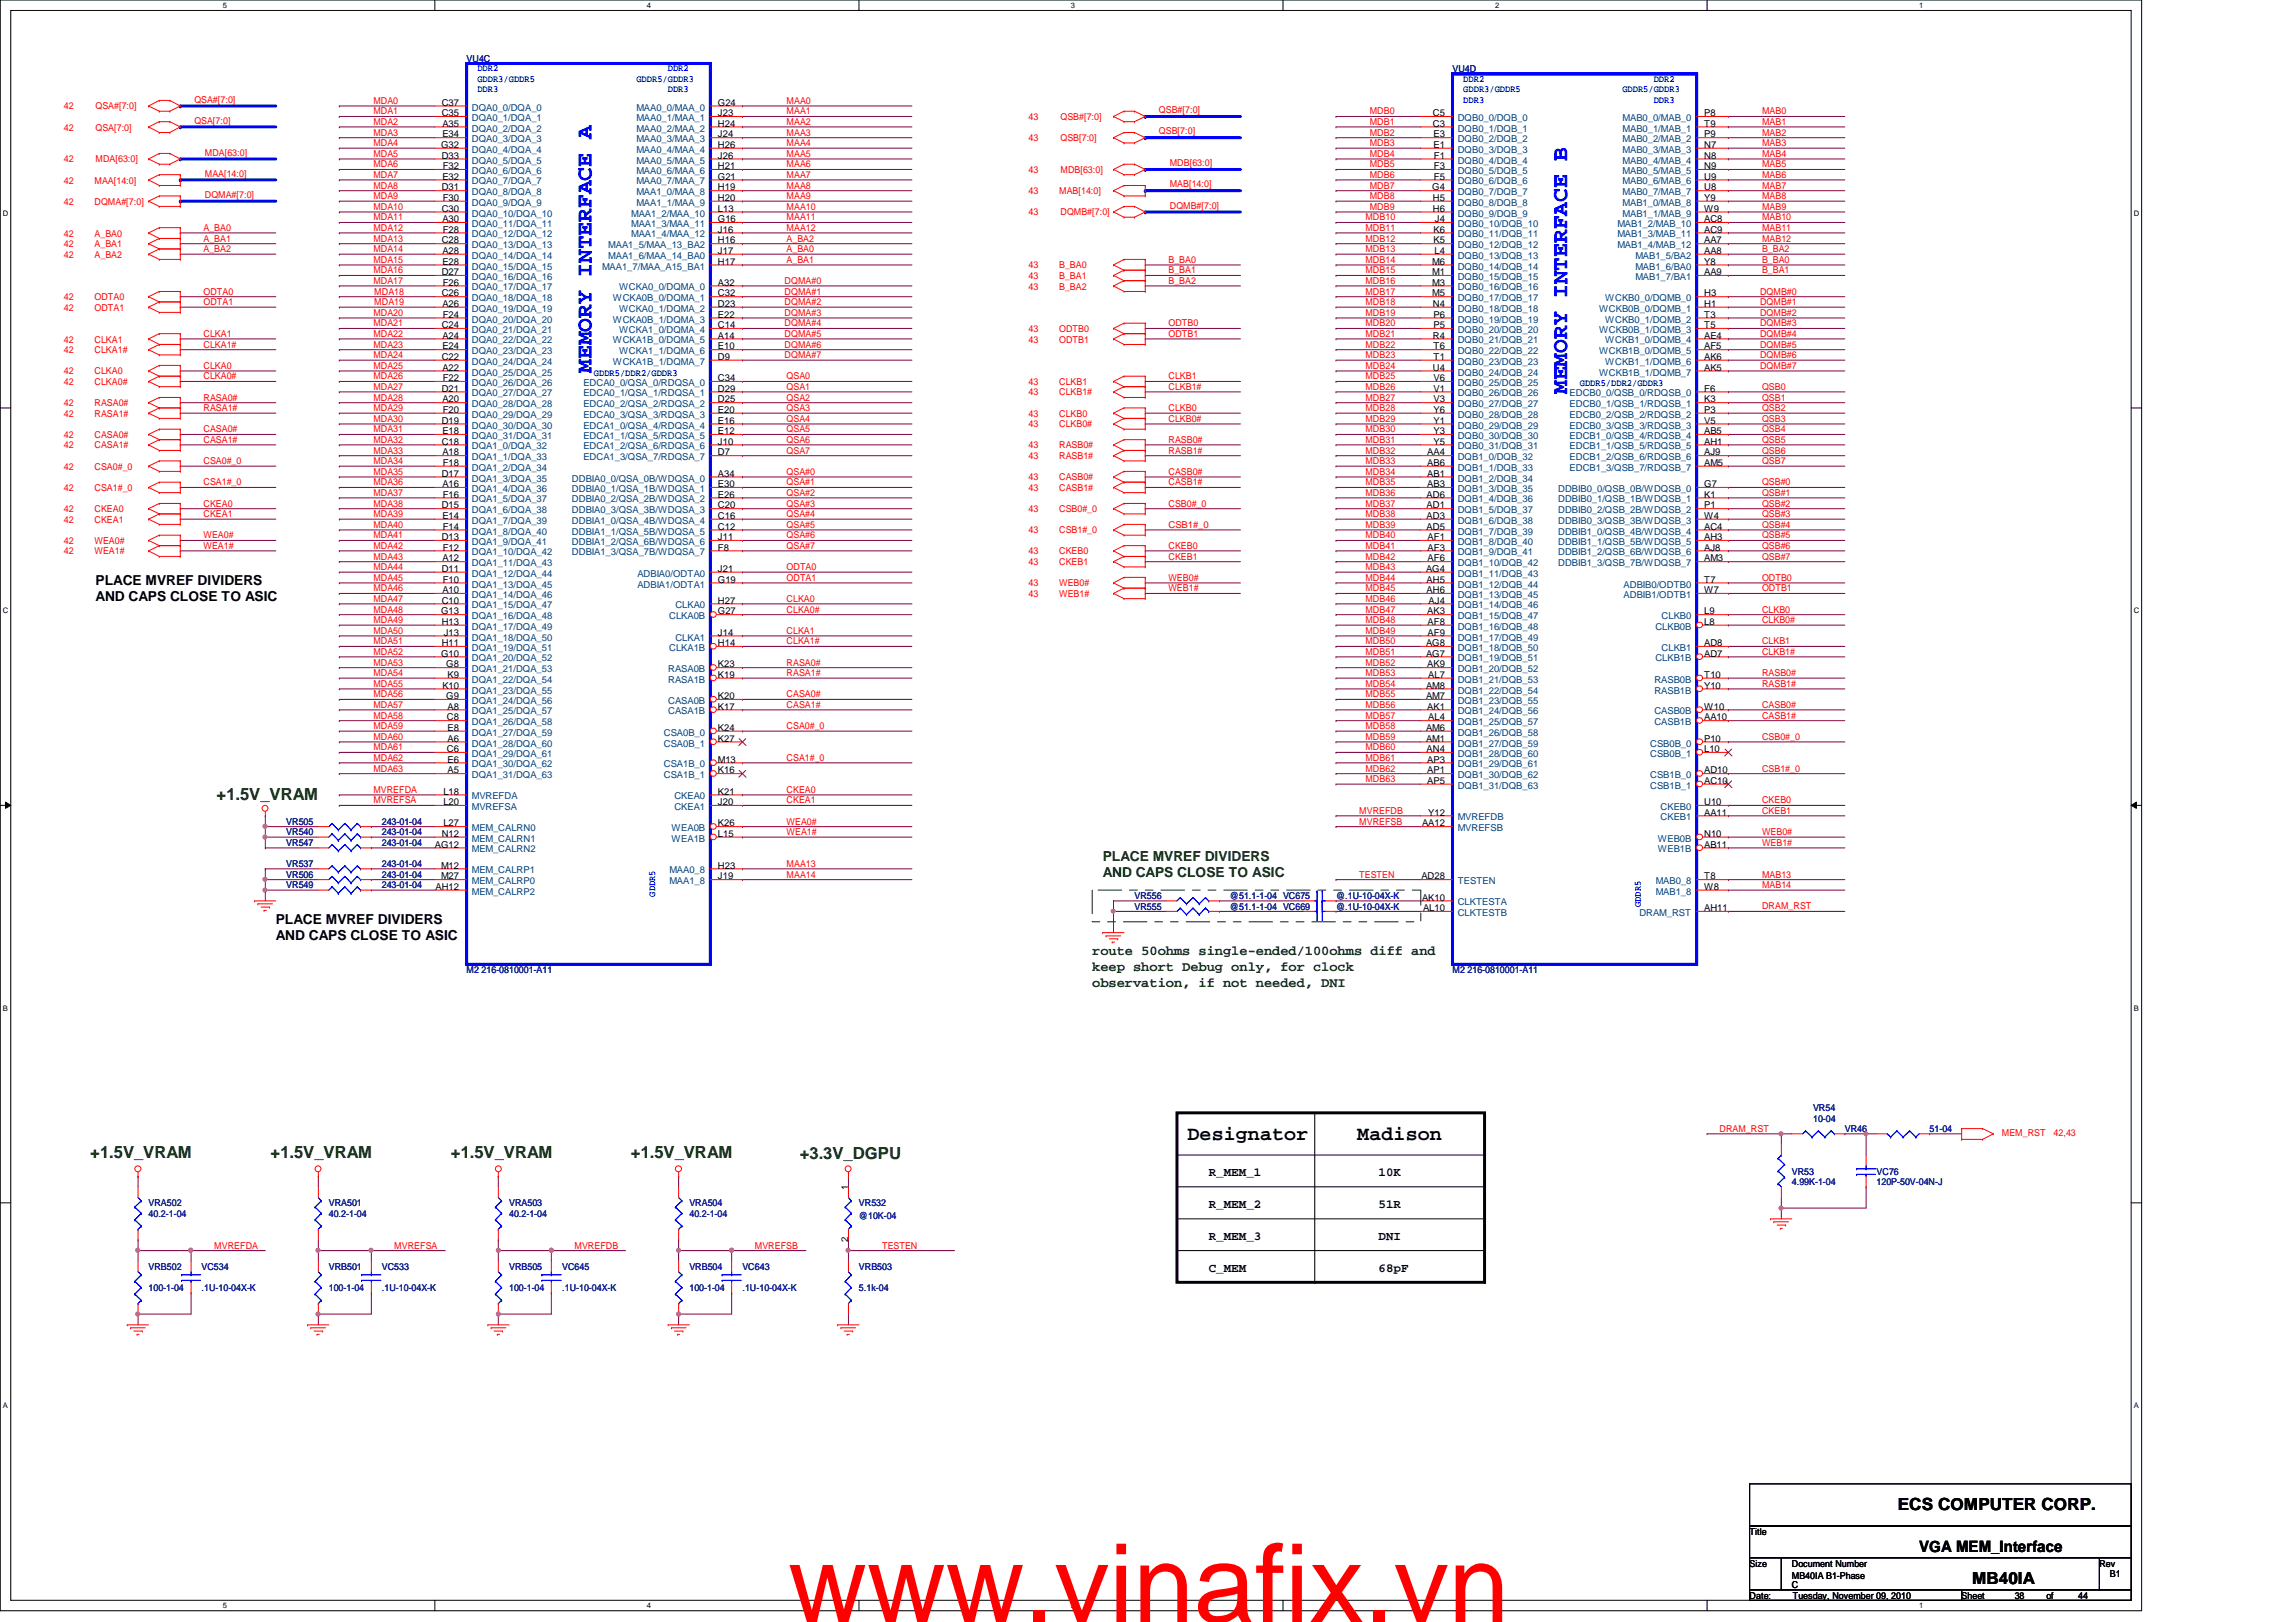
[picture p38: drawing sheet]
<svg xmlns="http://www.w3.org/2000/svg" width="297mm" height="210mm" viewBox="0 0 297 210" stroke-linecap="round" stroke-linejoin="round" font-family="sans-serif">
<defs><g id="words">
<text font-size="14.1" fill="#f00" x="102" y="209.9">www.vinafix.vn</text>
<g font-size="2.9" fill="#00f">
<text x="76.5" y="48.3" transform="rotate(-90 76.5 48.3)">MEMORY INTERFACE A</text>
<text x="202.7" y="51" transform="rotate(-90 202.7 51)">MEMORY INTERFACE B</text>
</g>
<g font-size="2.6">
<text x="153.6" y="147.5">Designator</text>
<text x="175.6" y="147.5">Madison</text>
</g>
<g font-size="2.2" fill="#004000">
<text x="28" y="103.5">+1.5V_VRAM</text>
<text x="11.7" y="149.9">+1.5V_VRAM</text>
<text x="35" y="149.9">+1.5V_VRAM</text>
<text x="58.3" y="149.9">+1.5V_VRAM</text>
<text x="81.6" y="149.9">+1.5V_VRAM</text>
<text x="103.5" y="150">+3.3V_DGPU</text>
</g>
<g font-size="2.2">
<text x="245.5" y="195.4">ECS COMPUTER CORP.</text>
<text x="255.1" y="205">MB40IA</text>
</g>
<text font-size="2" x="248.3" y="200.8">VGA MEM_Interface</text>
<g font-size="1.8">
<text x="12.4" y="75.7">PLACE MVREF DIVIDERS</text>
<text x="12.4" y="77.8">AND CAPS CLOSE TO ASIC</text>
<text x="35.7" y="119.6">PLACE MVREF DIVIDERS</text>
<text x="35.7" y="121.7">AND CAPS CLOSE TO ASIC</text>
</g>
<g font-size="1.8" fill="#004000">
<text x="142.7" y="111.4">PLACE MVREF DIVIDERS</text>
<text x="142.7" y="113.5">AND CAPS CLOSE TO ASIC</text>
<text x="141.3" y="123.6">route 50ohms single-ended/100ohms diff and</text>
<text x="141.3" y="125.6">keep short Debug only, for clock</text>
<text x="141.3" y="127.7">observation, if not needed, DNI</text>
</g>
<g font-size="1.6">
<text x="156.4" y="152.2">R_MEM_1</text>
<text x="178.3" y="152.2">10K</text>
<text x="156.4" y="156.3">R_MEM_2</text>
<text x="156.4" y="160.4">R_MEM_3</text>
<text x="178.3" y="156.3">51R</text>
<text x="178.3" y="160.4">DNI</text>
<text x="156.4" y="164.5">C_MEM</text>
<text x="178.3" y="164.5">68pF</text>
</g>
<g font-size="1.2" fill="#000080">
<text x="60.4" y="8">VU4C</text>
<text x="187.9" y="9.4">VU4D</text>
<text x="37" y="106.7">VR505</text>
<text x="49.4" y="106.7">243-01-04</text>
<text x="37" y="109.5">VR547</text>
<text x="37" y="108.1">VR540</text>
<text x="37" y="112.2">VR537</text>
<text x="37" y="113.6">VR506</text>
<text x="49.4" y="109.5">243-01-04</text>
<text x="49.4" y="108.1">243-01-04</text>
<text x="49.4" y="112.2">243-01-04</text>
<text x="49.4" y="113.6">243-01-04</text>
<text x="37" y="115">VR549</text>
<text x="49.4" y="115">243-01-04</text>
<text x="146.8" y="116.3">VR556</text>
<text x="146.8" y="117.7">VR555</text>
<text x="159.1" y="116.3">@51.1-1-04 VC675</text>
<text x="159.1" y="117.7">@51.1-1-04 VC669</text>
<text x="172.8" y="117.7">@.1U-10-04X-K</text>
<text x="172.8" y="116.3">@.1U-10-04X-K</text>
<text x="60.4" y="125.9">M2 216-0810001-A11</text>
<text x="187.9" y="125.9">M2 216-0810001-A11</text>
<text x="234.6" y="143.8">VR54</text>
<text x="234.6" y="145.2">10-04</text>
<text x="238.7" y="146.5">VR46</text>
<text x="249.6" y="146.5">51-04</text>
<text x="231.8" y="152">VR53</text>
<text x="231.8" y="153.4">4.99K-1-04</text>
<text x="242.8" y="152">VC76</text>
<text x="242.8" y="153.4">120P-50V-04N-J</text>
<text x="19.2" y="156.1">VRA502</text>
<text x="19.2" y="157.5">40.2-1-04</text>
<text x="42.5" y="156.1">VRA501</text>
<text x="42.5" y="157.5">40.2-1-04</text>
<text x="65.9" y="156.1">VRA503</text>
<text x="65.9" y="157.5">40.2-1-04</text>
<text x="89.2" y="156.1">VRA504</text>
<text x="89.2" y="157.5">40.2-1-04</text>
<text x="111.1" y="156.1">VR532</text>
<text x="111.1" y="157.8">@10K-04</text>
<text x="19.2" y="164.3">VRB502</text>
<text x="19.2" y="167.1">100-1-04</text>
<text x="26.1" y="164.3">VC534</text>
<text x="26.1" y="167.1">.1U-10-04X-K</text>
<text x="42.5" y="164.3">VRB501</text>
<text x="42.5" y="167.1">100-1-04</text>
<text x="49.4" y="164.3">VC533</text>
<text x="49.4" y="167.1">.1U-10-04X-K</text>
<text x="65.9" y="164.3">VRB505</text>
<text x="65.9" y="167.1">100-1-04</text>
<text x="72.7" y="164.3">VC645</text>
<text x="72.7" y="167.1">.1U-10-04X-K</text>
<text x="89.2" y="164.3">VRB504</text>
<text x="89.2" y="167.1">100-1-04</text>
<text x="96.1" y="164.3">VC643</text>
<text x="96.1" y="167.1">.1U-10-04X-K</text>
<text x="111.1" y="164.3">VRB503</text>
<text x="111.1" y="167.1">5.1k-04</text>
</g>
<g font-size="1.2" fill="#00f">
<text x="61.8" y="9.2">DDR2</text>
<text x="61.8" y="10.6">GDDR3/GDDR5</text>
<text x="61.8" y="11.9">DDR3</text>
<text x="82.3" y="10.6">GDDR5/GDDR3</text>
<text x="86.4" y="9.2">DDR2</text>
<text x="86.4" y="11.9">DDR3</text>
<text x="189.3" y="10.6">DDR2</text>
<text x="189.3" y="11.9">GDDR3/GDDR5</text>
<text x="209.9" y="11.9">GDDR5/GDDR3</text>
<text x="213.9" y="10.6">DDR2</text>
<text x="189.3" y="13.3">DDR3</text>
<text x="213.9" y="13.3">DDR3</text>
<text x="76.8" y="48.6">GDDR5/DDR2/GDDR3</text>
<text x="204.4" y="50">GDDR5/DDR2/GDDR3</text>
<text x="84.7" y="116" transform="rotate(-90 84.7 116)">GDDR5</text>
<text x="212.3" y="117.4" transform="rotate(-90 212.3 117.4)">GDDR5</text>
</g>
<g font-size="1.2" fill="#f00">
<text x="8.3" y="14.1">42</text>
<text x="8.3" y="16.9">42</text>
<text x="12.4" y="14.1">QSA#[7:0]</text>
<text x="12.4" y="16.9">QSA[7:0]</text>
<text x="25.1" y="16">QSA[7:0]</text>
<text x="25.1" y="13.3">QSA#[7:0]</text>
<text x="48.3" y="13.5">MDA0</text>
<text x="48.3" y="14.8">MDA1</text>
<text x="48.3" y="16.2">MDA2</text>
<text x="48.3" y="17.6">MDA3</text>
<text x="101.8" y="16.2">MAA2</text>
<text x="101.8" y="14.8">MAA1</text>
<text x="101.8" y="13.5">MAA0</text>
<text x="101.8" y="17.6">MAA3</text>
<text x="133.1" y="15.5">43</text>
<text x="137.2" y="15.5">QSB#[7:0]</text>
<text x="149.9" y="17.4">QSB[7:0]</text>
<text x="149.9" y="14.6">QSB#[7:0]</text>
<text x="177.2" y="16.2">MDB1</text>
<text x="177.2" y="17.6">MDB2</text>
<text x="177.2" y="14.8">MDB0</text>
<text x="228" y="14.8">MAB0</text>
<text x="228" y="17.6">MAB2</text>
<text x="228" y="16.2">MAB1</text>
<text x="8.3" y="21">42</text>
<text x="8.3" y="23.7">42</text>
<text x="12.2" y="23.7">MAA[14:0]</text>
<text x="12.4" y="21">MDA[63:0]</text>
<text x="26.5" y="22.9">MAA[14:0]</text>
<text x="26.5" y="20.2">MDA[63:0]</text>
<text x="48.3" y="18.9">MDA4</text>
<text x="48.3" y="20.3">MDA5</text>
<text x="48.3" y="21.7">MDA6</text>
<text x="48.3" y="23">MDA7</text>
<text x="101.8" y="21.7">MAA6</text>
<text x="101.8" y="20.3">MAA5</text>
<text x="101.8" y="23">MAA7</text>
<text x="101.8" y="18.9">MAA4</text>
<text x="133.1" y="18.3">43</text>
<text x="133.1" y="22.4">43</text>
<text x="137.2" y="18.3">QSB[7:0]</text>
<text x="137.2" y="22.4">MDB[63:0]</text>
<text x="151.3" y="21.5">MDB[63:0]</text>
<text x="177.2" y="18.9">MDB3</text>
<text x="177.2" y="21.7">MDB5</text>
<text x="177.2" y="20.3">MDB4</text>
<text x="177.2" y="23">MDB6</text>
<text x="228" y="20.3">MAB4</text>
<text x="228" y="18.9">MAB3</text>
<text x="228" y="23">MAB6</text>
<text x="228" y="21.7">MAB5</text>
<text x="8.3" y="26.5">42</text>
<text x="12.2" y="26.5">DQMA#[7:0]</text>
<text x="26.3" y="29.9">A_BA0</text>
<text x="26.5" y="25.6">DQMA#[7:0]</text>
<text x="48.3" y="29.9">MDA12</text>
<text x="48.3" y="28.5">MDA11</text>
<text x="48.3" y="25.8">MDA9</text>
<text x="48.3" y="24.4">MDA8</text>
<text x="48.3" y="27.2">MDA10</text>
<text x="101.8" y="25.8">MAA9</text>
<text x="101.8" y="28.5">MAA11</text>
<text x="101.8" y="27.2">MAA10</text>
<text x="101.8" y="24.4">MAA8</text>
<text x="101.8" y="29.9">MAA12</text>
<text x="133.1" y="27.9">43</text>
<text x="133.1" y="25.1">43</text>
<text x="137" y="25.1">MAB[14:0]</text>
<text x="137.2" y="27.9">DQMB#[7:0]</text>
<text x="151.3" y="27">DQMB#[7:0]</text>
<text x="151.3" y="24.3">MAB[14:0]</text>
<text x="176.7" y="29.9">MDB11</text>
<text x="176.7" y="28.5">MDB10</text>
<text x="177.2" y="24.4">MDB7</text>
<text x="177.2" y="27.2">MDB9</text>
<text x="177.2" y="25.8">MDB8</text>
<text x="228" y="25.8">MAB8</text>
<text x="228" y="24.4">MAB7</text>
<text x="228" y="28.5">MAB10</text>
<text x="228" y="29.9">MAB11</text>
<text x="228" y="27.2">MAB9</text>
<text x="8.3" y="30.6">42</text>
<text x="8.3" y="32">42</text>
<text x="8.3" y="33.4">42</text>
<text x="12.2" y="30.6">A_BA0</text>
<text x="12.2" y="32">A_BA1</text>
<text x="12.2" y="33.4">A_BA2</text>
<text x="26.3" y="31.3">A_BA1</text>
<text x="26.3" y="32.6">A_BA2</text>
<text x="48.3" y="34">MDA15</text>
<text x="48.3" y="31.3">MDA13</text>
<text x="48.3" y="32.6">MDA14</text>
<text x="48.3" y="35.4">MDA16</text>
<text x="101.8" y="32.6">A_BA0</text>
<text x="101.8" y="34">A_BA1</text>
<text x="101.8" y="31.3">A_BA2</text>
<text x="133.1" y="34.7">43</text>
<text x="137" y="34.7">B_BA0</text>
<text x="151.2" y="34">B_BA0</text>
<text x="151.2" y="35.4">B_BA1</text>
<text x="176.7" y="34">MDB14</text>
<text x="176.7" y="35.4">MDB15</text>
<text x="176.7" y="32.6">MDB13</text>
<text x="176.7" y="31.3">MDB12</text>
<text x="228" y="35.4">B_BA1</text>
<text x="228" y="34">B_BA0</text>
<text x="228" y="31.3">MAB12</text>
<text x="228" y="32.6">B_BA2</text>
<text x="8.3" y="38.9">42</text>
<text x="8.3" y="40.2">42</text>
<text x="12.2" y="38.9">ODTA0</text>
<text x="12.2" y="40.2">ODTA1</text>
<text x="26.3" y="38.1">ODTA0</text>
<text x="26.3" y="39.5">ODTA1</text>
<text x="48.3" y="40.9">MDA20</text>
<text x="48.3" y="36.7">MDA17</text>
<text x="48.4" y="38.1">MDA18</text>
<text x="48.4" y="39.5">MDA19</text>
<text x="101.5" y="38.1">DQMA#1</text>
<text x="101.5" y="36.7">DQMA#0</text>
<text x="101.5" y="40.9">DQMA#3</text>
<text x="101.5" y="39.5">DQMA#2</text>
<text x="133.1" y="36.1">43</text>
<text x="133.1" y="37.5">43</text>
<text x="137" y="36.1">B_BA1</text>
<text x="137" y="37.5">B_BA2</text>
<text x="151.2" y="36.7">B_BA2</text>
<text x="176.7" y="36.7">MDB16</text>
<text x="176.7" y="39.5">MDB18</text>
<text x="176.7" y="40.9">MDB19</text>
<text x="176.7" y="38.1">MDB17</text>
<text x="227.7" y="38.1">DQMB#0</text>
<text x="227.7" y="39.5">DQMB#1</text>
<text x="227.7" y="40.9">DQMB#2</text>
<text x="8.3" y="45.7">42</text>
<text x="8.3" y="44.3">42</text>
<text x="12.2" y="45.7">CLKA1#</text>
<text x="12.2" y="44.3">CLKA1</text>
<text x="26.3" y="47.8">CLKA0</text>
<text x="26.3" y="43.6">CLKA1</text>
<text x="26.3" y="45">CLKA1#</text>
<text x="48.3" y="47.8">MDA25</text>
<text x="48.3" y="42.2">MDA21</text>
<text x="48.3" y="45">MDA23</text>
<text x="48.3" y="43.6">MDA22</text>
<text x="48.3" y="46.4">MDA24</text>
<text x="101.5" y="45">DQMA#6</text>
<text x="101.5" y="42.2">DQMA#4</text>
<text x="101.5" y="46.4">DQMA#7</text>
<text x="101.5" y="43.6">DQMA#5</text>
<text x="133.1" y="43">43</text>
<text x="133.1" y="44.3">43</text>
<text x="137" y="43">ODTB0</text>
<text x="137" y="44.3">ODTB1</text>
<text x="151.2" y="42.2">ODTB0</text>
<text x="151.2" y="43.6">ODTB1</text>
<text x="176.7" y="45">MDB22</text>
<text x="176.7" y="47.8">MDB24</text>
<text x="176.7" y="43.6">MDB21</text>
<text x="176.7" y="46.4">MDB23</text>
<text x="176.7" y="42.2">MDB20</text>
<text x="227.7" y="46.4">DQMB#6</text>
<text x="227.7" y="47.8">DQMB#7</text>
<text x="227.7" y="43.6">DQMB#4</text>
<text x="227.7" y="45">DQMB#5</text>
<text x="227.7" y="42.2">DQMB#3</text>
<text x="8.3" y="48.4">42</text>
<text x="8.3" y="49.8">42</text>
<text x="8.3" y="52.6">42</text>
<text x="8.3" y="53.9">42</text>
<text x="12.2" y="48.4">CLKA0</text>
<text x="12.2" y="49.8">CLKA0#</text>
<text x="12.2" y="52.6">RASA0#</text>
<text x="12.2" y="53.9">RASA1#</text>
<text x="26.3" y="49.1">CLKA0#</text>
<text x="26.3" y="51.9">RASA0#</text>
<text x="26.3" y="53.2">RASA1#</text>
<text x="48.3" y="51.9">MDA28</text>
<text x="48.3" y="50.5">MDA27</text>
<text x="48.3" y="53.2">MDA29</text>
<text x="48.3" y="49.1">MDA26</text>
<text x="101.8" y="51.9">QSA2</text>
<text x="101.8" y="53.2">QSA3</text>
<text x="101.8" y="50.5">QSA1</text>
<text x="101.8" y="49.1">QSA0</text>
<text x="133.1" y="51.2">43</text>
<text x="133.1" y="53.9">43</text>
<text x="133.1" y="49.8">43</text>
<text x="137" y="51.2">CLKB1#</text>
<text x="137" y="53.9">CLKB0</text>
<text x="137" y="49.8">CLKB1</text>
<text x="151.2" y="53.2">CLKB0</text>
<text x="151.2" y="49.1">CLKB1</text>
<text x="151.2" y="50.5">CLKB1#</text>
<text x="176.7" y="50.5">MDB26</text>
<text x="176.7" y="49.1">MDB25</text>
<text x="176.7" y="51.9">MDB27</text>
<text x="176.7" y="53.2">MDB28</text>
<text x="228" y="53.2">QSB2</text>
<text x="228" y="51.9">QSB1</text>
<text x="228" y="50.5">QSB0</text>
<text x="8.3" y="56.7">42</text>
<text x="8.3" y="58">42</text>
<text x="12.2" y="56.7">CASA0#</text>
<text x="12.2" y="58">CASA1#</text>
<text x="26.3" y="57.3">CASA1#</text>
<text x="26.3" y="56">CASA0#</text>
<text x="48.3" y="58.7">MDA33</text>
<text x="48.3" y="57.3">MDA32</text>
<text x="48.3" y="54.6">MDA30</text>
<text x="48.3" y="56">MDA31</text>
<text x="101.8" y="54.6">QSA4</text>
<text x="101.8" y="58.7">QSA7</text>
<text x="101.8" y="57.3">QSA6</text>
<text x="101.8" y="56">QSA5</text>
<text x="133.1" y="55.3">43</text>
<text x="133.1" y="58">43</text>
<text x="133.1" y="59.4">43</text>
<text x="137" y="55.3">CLKB0#</text>
<text x="137" y="58">RASB0#</text>
<text x="137" y="59.4">RASB1#</text>
<text x="151.2" y="54.6">CLKB0#</text>
<text x="151.2" y="57.3">RASB0#</text>
<text x="151.2" y="58.7">RASB1#</text>
<text x="176.7" y="56">MDB30</text>
<text x="176.7" y="58.7">MDB32</text>
<text x="176.7" y="57.3">MDB31</text>
<text x="176.7" y="54.6">MDB29</text>
<text x="228" y="56">QSB4</text>
<text x="228" y="58.7">QSB6</text>
<text x="228" y="54.6">QSB3</text>
<text x="228" y="57.3">QSB5</text>
<text x="8.3" y="60.8">42</text>
<text x="8.3" y="63.5">42</text>
<text x="12.2" y="60.8">CSA0#_0</text>
<text x="12.2" y="63.5">CSA1#_0</text>
<text x="26.3" y="62.8">CSA1#_0</text>
<text x="26.3" y="65.6">CKEA0</text>
<text x="26.3" y="60.1">CSA0#_0</text>
<text x="48.3" y="60.1">MDA34</text>
<text x="48.3" y="61.5">MDA35</text>
<text x="48.3" y="65.6">MDA38</text>
<text x="48.3" y="62.8">MDA36</text>
<text x="48.3" y="64.2">MDA37</text>
<text x="101.8" y="64.2">QSA#2</text>
<text x="101.8" y="62.8">QSA#1</text>
<text x="101.8" y="65.6">QSA#3</text>
<text x="101.8" y="61.5">QSA#0</text>
<text x="133.1" y="62.1">43</text>
<text x="133.1" y="63.5">43</text>
<text x="137" y="62.1">CASB0#</text>
<text x="137" y="63.5">CASB1#</text>
<text x="151.2" y="62.8">CASB1#</text>
<text x="151.2" y="61.5">CASB0#</text>
<text x="151.2" y="65.6">CSB0#_0</text>
<text x="176.7" y="60.1">MDB33</text>
<text x="176.7" y="64.2">MDB36</text>
<text x="176.7" y="61.5">MDB34</text>
<text x="176.7" y="65.6">MDB37</text>
<text x="176.7" y="62.8">MDB35</text>
<text x="228" y="60.1">QSB7</text>
<text x="228" y="65.6">QSB#2</text>
<text x="228" y="64.2">QSB#1</text>
<text x="228" y="62.8">QSB#0</text>
<text x="8.3" y="66.3">42</text>
<text x="8.3" y="67.6">42</text>
<text x="8.3" y="70.4">42</text>
<text x="8.3" y="71.8">42</text>
<text x="12.2" y="66.3">CKEA0</text>
<text x="12.2" y="67.6">CKEA1</text>
<text x="12.2" y="70.4">WEA0#</text>
<text x="12.2" y="71.8">WEA1#</text>
<text x="26.3" y="69.7">WEA0#</text>
<text x="26.3" y="71">WEA1#</text>
<text x="26.3" y="66.9">CKEA1</text>
<text x="48.3" y="68.3">MDA40</text>
<text x="48.3" y="69.7">MDA41</text>
<text x="48.3" y="66.9">MDA39</text>
<text x="48.3" y="71">MDA42</text>
<text x="101.8" y="68.3">QSA#5</text>
<text x="101.8" y="66.9">QSA#4</text>
<text x="101.8" y="69.7">QSA#6</text>
<text x="101.8" y="71">QSA#7</text>
<text x="133.1" y="66.3">43</text>
<text x="133.1" y="69">43</text>
<text x="133.1" y="71.8">43</text>
<text x="137" y="66.3">CSB0#_0</text>
<text x="137" y="69">CSB1#_0</text>
<text x="137" y="71.8">CKEB0</text>
<text x="151.2" y="68.3">CSB1#_0</text>
<text x="151.2" y="71">CKEB0</text>
<text x="176.7" y="69.7">MDB40</text>
<text x="176.7" y="66.9">MDB38</text>
<text x="176.7" y="68.3">MDB39</text>
<text x="176.7" y="71">MDB41</text>
<text x="228" y="69.7">QSB#5</text>
<text x="228" y="68.3">QSB#4</text>
<text x="228" y="71">QSB#6</text>
<text x="228" y="66.9">QSB#3</text>
<text x="48.3" y="75.2">MDA45</text>
<text x="48.3" y="77.9">MDA47</text>
<text x="48.3" y="73.8">MDA44</text>
<text x="48.3" y="76.5">MDA46</text>
<text x="48.3" y="72.4">MDA43</text>
<text x="101.8" y="73.8">ODTA0</text>
<text x="101.8" y="75.2">ODTA1</text>
<text x="101.8" y="77.9">CLKA0</text>
<text x="133.1" y="73.2">43</text>
<text x="133.1" y="75.9">43</text>
<text x="133.1" y="77.3">43</text>
<text x="137" y="73.2">CKEB1</text>
<text x="137" y="75.9">WEB0#</text>
<text x="137" y="77.3">WEB1#</text>
<text x="151.2" y="75.2">WEB0#</text>
<text x="151.2" y="76.5">WEB1#</text>
<text x="151.2" y="72.4">CKEB1</text>
<text x="176.7" y="77.9">MDB46</text>
<text x="176.7" y="76.5">MDB45</text>
<text x="176.7" y="73.8">MDB43</text>
<text x="176.7" y="75.2">MDB44</text>
<text x="176.7" y="72.4">MDB42</text>
<text x="228" y="75.2">ODTB0</text>
<text x="228" y="76.5">ODTB1</text>
<text x="228" y="72.4">QSB#7</text>
<text x="48.3" y="83.4">MDA51</text>
<text x="48.3" y="80.6">MDA49</text>
<text x="48.3" y="79.3">MDA48</text>
<text x="48.3" y="82">MDA50</text>
<text x="101.8" y="79.3">CLKA0#</text>
<text x="101.8" y="82">CLKA1</text>
<text x="101.8" y="83.4">CLKA1#</text>
<text x="176.7" y="83.4">MDB50</text>
<text x="176.7" y="79.3">MDB47</text>
<text x="176.7" y="82">MDB49</text>
<text x="176.7" y="80.6">MDB48</text>
<text x="228" y="83.4">CLKB1</text>
<text x="228" y="79.3">CLKB0</text>
<text x="228" y="80.6">CLKB0#</text>
<text x="48.3" y="84.8">MDA52</text>
<text x="48.3" y="87.5">MDA54</text>
<text x="48.3" y="88.9">MDA55</text>
<text x="48.3" y="86.1">MDA53</text>
<text x="101.8" y="86.1">RASA0#</text>
<text x="101.8" y="87.5">RASA1#</text>
<text x="176.7" y="87.5">MDB53</text>
<text x="176.7" y="86.1">MDB52</text>
<text x="176.7" y="88.9">MDB54</text>
<text x="176.7" y="84.8">MDB51</text>
<text x="228" y="88.9">RASB1#</text>
<text x="228" y="87.5">RASB0#</text>
<text x="228" y="84.8">CLKB1#</text>
<text x="48.3" y="91.6">MDA57</text>
<text x="48.3" y="94.4">MDA59</text>
<text x="48.3" y="95.8">MDA60</text>
<text x="48.3" y="90.3">MDA56</text>
<text x="48.3" y="93">MDA58</text>
<text x="101.8" y="90.3">CASA0#</text>
<text x="101.8" y="94.4">CSA0#_0</text>
<text x="101.8" y="91.6">CASA1#</text>
<text x="176.7" y="95.8">MDB59</text>
<text x="176.7" y="90.3">MDB55</text>
<text x="176.7" y="94.4">MDB58</text>
<text x="176.7" y="91.6">MDB56</text>
<text x="176.7" y="93">MDB57</text>
<text x="228" y="95.8">CSB0#_0</text>
<text x="228" y="93">CASB1#</text>
<text x="228" y="91.6">CASB0#</text>
<text x="48.3" y="97.1">MDA61</text>
<text x="48.3" y="98.5">MDA62</text>
<text x="48.3" y="99.9">MDA63</text>
<text x="101.8" y="98.5">CSA1#_0</text>
<text x="176.7" y="97.1">MDB60</text>
<text x="176.7" y="98.5">MDB61</text>
<text x="176.7" y="99.9">MDB62</text>
<text x="176.7" y="101.2">MDB63</text>
<text x="228" y="99.9">CSB1#_0</text>
<text x="48.3" y="102.6">MVREFDA</text>
<text x="48.3" y="104">MVREFSA</text>
<text x="101.8" y="106.7">WEA0#</text>
<text x="101.8" y="102.6">CKEA0</text>
<text x="101.8" y="104">CKEA1</text>
<text x="175.8" y="105.3">MVREFDB</text>
<text x="175.8" y="106.7">MVREFSB</text>
<text x="228" y="105.3">CKEB1</text>
<text x="228" y="104">CKEB0</text>
<text x="101.8" y="112.2">MAA13</text>
<text x="101.8" y="108.1">WEA1#</text>
<text x="101.8" y="113.6">MAA14</text>
<text x="175.8" y="113.6">TESTEN</text>
<text x="228" y="109.5">WEB1#</text>
<text x="228" y="108.1">WEB0#</text>
<text x="228" y="113.6">MAB13</text>
<text x="228" y="117.7">DRAM_RST</text>
<text x="228" y="114.9">MAB14</text>
<text x="222.5" y="146.5">DRAM_RST</text>
<text x="259" y="147.1">MEM_RST</text>
<text x="265.7" y="147.1">42,43</text>
<text x="27.7" y="161.6">MVREFDA</text>
<text x="51" y="161.6">MVREFSA</text>
<text x="74.3" y="161.6">MVREFDB</text>
<text x="97.7" y="161.6">MVREFSB</text>
<text x="114.1" y="161.6">TESTEN</text>
</g>
<g font-size="1.2">
<text x="57.1" y="13.7">C37</text>
<text x="57.1" y="15">C35</text>
<text x="57.2" y="16.4">A35</text>
<text x="57.2" y="17.8">E34</text>
<text x="92.9" y="13.7">G24</text>
<text x="92.9" y="15">J23</text>
<text x="92.9" y="16.4">H24</text>
<text x="92.9" y="17.8">J24</text>
<text x="185.4" y="15">C5</text>
<text x="185.4" y="16.4">C3</text>
<text x="185.5" y="17.8">E3</text>
<text x="220.5" y="15">P8</text>
<text x="220.5" y="16.4">T9</text>
<text x="220.5" y="17.8">P9</text>
<text x="57.1" y="19.1">G32</text>
<text x="57.1" y="20.5">D33</text>
<text x="57.2" y="23.2">E32</text>
<text x="57.3" y="21.9">F32</text>
<text x="92.9" y="19.1">H26</text>
<text x="92.9" y="20.5">J26</text>
<text x="92.9" y="21.9">H21</text>
<text x="92.9" y="23.2">G21</text>
<text x="185.5" y="19.1">E1</text>
<text x="185.5" y="20.5">F1</text>
<text x="185.5" y="21.9">F3</text>
<text x="185.5" y="23.2">F5</text>
<text x="220.5" y="19.1">N7</text>
<text x="220.5" y="20.5">N8</text>
<text x="220.5" y="21.9">N9</text>
<text x="220.5" y="23.2">U9</text>
<text x="57.1" y="27.4">C30</text>
<text x="57.1" y="24.6">D31</text>
<text x="57.2" y="28.7">A30</text>
<text x="57.3" y="26">F30</text>
<text x="92.9" y="27.4">L13</text>
<text x="92.9" y="28.7">G16</text>
<text x="92.9" y="24.6">H19</text>
<text x="92.9" y="26">H20</text>
<text x="185.3" y="24.6">G4</text>
<text x="185.4" y="26">H5</text>
<text x="185.4" y="27.4">H6</text>
<text x="185.6" y="28.7">J4</text>
<text x="220.5" y="28.7">AC8</text>
<text x="220.5" y="24.6">U8</text>
<text x="220.5" y="26">Y9</text>
<text x="220.5" y="27.4">W9</text>
<text x="57.1" y="31.5">C28</text>
<text x="57.1" y="35.6">D27</text>
<text x="57.2" y="32.9">A28</text>
<text x="57.2" y="34.2">E28</text>
<text x="57.3" y="30.1">F28</text>
<text x="92.9" y="30.1">J16</text>
<text x="92.9" y="31.5">H16</text>
<text x="92.9" y="32.9">J17</text>
<text x="92.9" y="34.2">H17</text>
<text x="185.3" y="34.2">M6</text>
<text x="185.3" y="35.6">M1</text>
<text x="185.5" y="30.1">K6</text>
<text x="185.5" y="31.5">K5</text>
<text x="185.6" y="32.9">L4</text>
<text x="220.5" y="30.1">AC9</text>
<text x="220.5" y="31.5">AA7</text>
<text x="220.5" y="32.9">AA8</text>
<text x="220.5" y="34.2">Y8</text>
<text x="220.5" y="35.6">AA9</text>
<text x="57.1" y="38.4">C26</text>
<text x="57.2" y="39.7">A26</text>
<text x="57.3" y="37">F26</text>
<text x="57.3" y="41.1">F24</text>
<text x="92.9" y="37">A32</text>
<text x="92.9" y="38.4">C32</text>
<text x="92.9" y="39.7">D23</text>
<text x="92.9" y="41.1">E22</text>
<text x="185.3" y="37">M3</text>
<text x="185.3" y="38.4">M5</text>
<text x="185.4" y="39.7">N4</text>
<text x="185.5" y="41.1">P6</text>
<text x="220.5" y="38.4">H3</text>
<text x="220.5" y="39.7">H1</text>
<text x="220.5" y="41.1">T3</text>
<text x="57.1" y="42.5">C24</text>
<text x="57.1" y="46.6">C22</text>
<text x="57.2" y="43.8">A24</text>
<text x="57.2" y="45.2">E24</text>
<text x="57.2" y="48">A22</text>
<text x="92.9" y="42.5">C14</text>
<text x="92.9" y="43.8">A14</text>
<text x="92.9" y="45.2">E10</text>
<text x="92.9" y="46.6">D9</text>
<text x="185.4" y="43.8">R4</text>
<text x="185.4" y="48">U4</text>
<text x="185.5" y="42.5">P5</text>
<text x="185.5" y="45.2">T6</text>
<text x="185.5" y="46.6">T1</text>
<text x="220.5" y="42.5">T5</text>
<text x="220.5" y="43.8">AE4</text>
<text x="220.5" y="45.2">AF5</text>
<text x="220.5" y="46.6">AK6</text>
<text x="220.5" y="48">AK5</text>
<text x="57.1" y="50.7">D21</text>
<text x="57.2" y="52.1">A20</text>
<text x="57.3" y="49.3">F22</text>
<text x="57.3" y="53.4">F20</text>
<text x="92.9" y="49.3">C34</text>
<text x="92.9" y="50.7">D29</text>
<text x="92.9" y="52.1">D25</text>
<text x="92.9" y="53.4">E20</text>
<text x="185.5" y="49.3">V6</text>
<text x="185.5" y="50.7">V1</text>
<text x="185.5" y="52.1">V3</text>
<text x="185.5" y="53.4">Y6</text>
<text x="220.5" y="50.7">F6</text>
<text x="220.5" y="52.1">K3</text>
<text x="220.5" y="53.4">P3</text>
<text x="57.1" y="54.8">D19</text>
<text x="57.1" y="57.5">C18</text>
<text x="57.2" y="56.2">E18</text>
<text x="57.2" y="58.9">A18</text>
<text x="92.9" y="54.8">E16</text>
<text x="92.9" y="56.2">E12</text>
<text x="92.9" y="57.5">J10</text>
<text x="92.9" y="58.9">D7</text>
<text x="184.7" y="58.9">AA4</text>
<text x="185.5" y="54.8">Y1</text>
<text x="185.5" y="56.2">Y3</text>
<text x="185.5" y="57.5">Y5</text>
<text x="220.5" y="54.8">V5</text>
<text x="220.5" y="56.2">AB5</text>
<text x="220.5" y="57.5">AH1</text>
<text x="220.5" y="58.9">AJ9</text>
<text x="57.1" y="61.7">D17</text>
<text x="57.1" y="65.8">D15</text>
<text x="57.2" y="63">A16</text>
<text x="57.3" y="60.3">F18</text>
<text x="57.3" y="64.4">F16</text>
<text x="92.9" y="61.7">A34</text>
<text x="92.9" y="63">E30</text>
<text x="92.9" y="64.4">E26</text>
<text x="92.9" y="65.8">C20</text>
<text x="184.6" y="64.4">AD6</text>
<text x="184.6" y="65.8">AD1</text>
<text x="184.7" y="60.3">AB6</text>
<text x="184.7" y="61.7">AB1</text>
<text x="184.7" y="63">AB3</text>
<text x="220.5" y="60.3">AM5</text>
<text x="220.5" y="63">G7</text>
<text x="220.5" y="64.4">K1</text>
<text x="220.5" y="65.8">P1</text>
<text x="57.1" y="69.9">D13</text>
<text x="57.2" y="67.1">E14</text>
<text x="57.3" y="68.5">F14</text>
<text x="57.3" y="71.2">F12</text>
<text x="92.9" y="67.1">C16</text>
<text x="92.9" y="68.5">C12</text>
<text x="92.9" y="69.9">J11</text>
<text x="92.9" y="71.2">F8</text>
<text x="184.6" y="67.1">AD3</text>
<text x="184.6" y="68.5">AD5</text>
<text x="184.7" y="69.9">AF1</text>
<text x="184.7" y="71.2">AF3</text>
<text x="220.5" y="67.1">W4</text>
<text x="220.5" y="68.5">AC4</text>
<text x="220.5" y="69.9">AH3</text>
<text x="220.5" y="71.2">AJ8</text>
<text x="57.1" y="74">D11</text>
<text x="57.2" y="72.6">A12</text>
<text x="57.2" y="76.8">A10</text>
<text x="57.3" y="75.4">F10</text>
<text x="92.9" y="74">J21</text>
<text x="92.9" y="75.4">G19</text>
<text x="184.5" y="74">AG4</text>
<text x="184.6" y="75.4">AH5</text>
<text x="184.6" y="76.8">AH6</text>
<text x="184.7" y="72.6">AF6</text>
<text x="220.5" y="75.4">T7</text>
<text x="220.5" y="76.8">W7</text>
<text x="220.5" y="72.6">AM3</text>
<text x="57.1" y="79.5">G13</text>
<text x="57.1" y="78.1">C10</text>
<text x="57.1" y="80.9">H13</text>
<text x="57.1" y="83.6">H11</text>
<text x="57.4" y="82.3">J13</text>
<text x="92.9" y="78.1">H27</text>
<text x="92.9" y="79.5">G27</text>
<text x="92.9" y="82.3">J14</text>
<text x="92.9" y="83.6">H14</text>
<text x="184.5" y="83.6">AG8</text>
<text x="184.7" y="79.5">AK3</text>
<text x="184.7" y="80.9">AF8</text>
<text x="184.7" y="82.3">AF9</text>
<text x="184.8" y="78.1">AJ4</text>
<text x="220.5" y="79.5">L9</text>
<text x="220.5" y="80.9">L8</text>
<text x="220.5" y="83.6">AD8</text>
<text x="57.1" y="85">G10</text>
<text x="57.2" y="89.1">K10</text>
<text x="57.7" y="86.4">G8</text>
<text x="57.9" y="87.7">K9</text>
<text x="92.9" y="86.4">K23</text>
<text x="92.9" y="87.7">K19</text>
<text x="184.5" y="85">AG7</text>
<text x="184.5" y="89.1">AM8</text>
<text x="184.7" y="86.4">AK9</text>
<text x="184.8" y="87.7">AL7</text>
<text x="220.5" y="85">AD7</text>
<text x="220.5" y="87.7">T10</text>
<text x="220.5" y="89.1">Y10</text>
<text x="57.7" y="90.5">G9</text>
<text x="57.8" y="93.2">C8</text>
<text x="57.9" y="91.8">A8</text>
<text x="57.9" y="94.6">E8</text>
<text x="57.9" y="96">A6</text>
<text x="92.9" y="90.5">K20</text>
<text x="92.9" y="91.8">K17</text>
<text x="92.9" y="94.6">K24</text>
<text x="92.9" y="96">K27</text>
<text x="184.5" y="90.5">AM7</text>
<text x="184.5" y="94.6">AM6</text>
<text x="184.5" y="96">AM1</text>
<text x="184.7" y="91.8">AK1</text>
<text x="184.8" y="93.2">AL4</text>
<text x="220.5" y="91.8">W10</text>
<text x="220.5" y="93.2">AA10</text>
<text x="220.5" y="96">P10</text>
<text x="57.8" y="97.3">C6</text>
<text x="57.9" y="98.7">E6</text>
<text x="57.9" y="100.1">A5</text>
<text x="92.9" y="98.7">M13</text>
<text x="92.9" y="100.1">K16</text>
<text x="184.6" y="97.3">AN4</text>
<text x="184.7" y="98.7">AP3</text>
<text x="184.7" y="100.1">AP1</text>
<text x="184.7" y="101.4">AP5</text>
<text x="220.5" y="97.3">L10</text>
<text x="220.5" y="100.1">AD10</text>
<text x="220.5" y="101.4">AC10</text>
<text x="57.4" y="102.8">L18</text>
<text x="57.4" y="104.2">L20</text>
<text x="57.4" y="106.9">L27</text>
<text x="92.9" y="102.8">K21</text>
<text x="92.9" y="104.2">J20</text>
<text x="92.9" y="106.9">K26</text>
<text x="184" y="106.9">AA12</text>
<text x="184.8" y="105.5">Y12</text>
<text x="220.5" y="104.2">U10</text>
<text x="220.5" y="105.5">AA11</text>
<text x="56.3" y="109.7">AG12</text>
<text x="57.1" y="112.4">M12</text>
<text x="57.1" y="113.8">M27</text>
<text x="57.1" y="108.3">N12</text>
<text x="92.9" y="112.4">H23</text>
<text x="92.9" y="113.8">J19</text>
<text x="92.9" y="108.3">L15</text>
<text x="183.9" y="113.8">AD28</text>
<text x="220.5" y="108.3">N10</text>
<text x="220.5" y="109.7">AB11</text>
<text x="220.5" y="113.8">T8</text>
<text x="56.3" y="115.1">AH12</text>
<text x="184" y="116.5">AK10</text>
<text x="184.1" y="117.9">AL10</text>
<text x="220.5" y="117.9">AH11</text>
<text x="220.5" y="115.1">W8</text>
<text x="109.7" y="154" transform="rotate(-90 109.7 154)">1</text>
<text x="109.7" y="160.7" transform="rotate(-90 109.7 160.7)">2</text>
<text x="226.4" y="198.6">Title</text>
<text x="226.4" y="202.7">Size</text>
<text x="231.8" y="202.7">Document Number</text>
<text x="271.6" y="202.7">Rev</text>
<text x="226.4" y="206.9">Date:</text>
<text x="231.8" y="204.4">MB40IA B1-Phase</text>
<text x="231.8" y="205.5">C</text>
<text x="231.9" y="206.9">Tuesday, November 09, 2010</text>
<text x="253.8" y="206.9">Sheet</text>
<text x="260.6" y="206.9">38</text>
<text x="264.7" y="206.9">of</text>
<text x="268.9" y="206.9">44</text>
<text x="273" y="204.1">B1</text>
</g>
<g font-size="1.2" fill="#004080">
<text x="61" y="14.3">DQA0_0/DQA_0</text>
<text x="61" y="15.7">DQA0_1/DQA_1</text>
<text x="61" y="17">DQA0_2/DQA_2</text>
<text x="82.3" y="14.3">MAA0_0/MAA_0</text>
<text x="82.3" y="15.7">MAA0_1/MAA_1</text>
<text x="82.3" y="17">MAA0_2/MAA_2</text>
<text x="188.6" y="15.7">DQB0_0/DQB_0</text>
<text x="188.6" y="17">DQB0_1/DQB_1</text>
<text x="209.9" y="15.7">MAB0_0/MAB_0</text>
<text x="209.9" y="17">MAB0_1/MAB_1</text>
<text x="61" y="18.4">DQA0_3/DQA_3</text>
<text x="61" y="19.8">DQA0_4/DQA_4</text>
<text x="61" y="21.2">DQA0_5/DQA_5</text>
<text x="61" y="22.5">DQA0_6/DQA_6</text>
<text x="61" y="23.9">DQA0_7/DQA_7</text>
<text x="82.3" y="18.4">MAA0_3/MAA_3</text>
<text x="82.3" y="19.8">MAA0_4/MAA_4</text>
<text x="82.3" y="21.2">MAA0_5/MAA_5</text>
<text x="82.3" y="22.5">MAA0_6/MAA_6</text>
<text x="82.3" y="23.9">MAA0_7/MAA_7</text>
<text x="188.6" y="18.4">DQB0_2/DQB_2</text>
<text x="188.6" y="19.8">DQB0_3/DQB_3</text>
<text x="188.6" y="21.2">DQB0_4/DQB_4</text>
<text x="188.6" y="22.5">DQB0_5/DQB_5</text>
<text x="188.6" y="23.9">DQB0_6/DQB_6</text>
<text x="209.9" y="18.4">MAB0_2/MAB_2</text>
<text x="209.9" y="19.8">MAB0_3/MAB_3</text>
<text x="209.9" y="21.2">MAB0_4/MAB_4</text>
<text x="209.9" y="22.5">MAB0_5/MAB_5</text>
<text x="209.9" y="23.9">MAB0_6/MAB_6</text>
<text x="61" y="28">DQA0_10/DQA_10</text>
<text x="61" y="29.4">DQA0_11/DQA_11</text>
<text x="61" y="25.3">DQA0_8/DQA_8</text>
<text x="61" y="26.6">DQA0_9/DQA_9</text>
<text x="81.7" y="28">MAA1_2/MAA_10</text>
<text x="81.7" y="29.4">MAA1_3/MAA_11</text>
<text x="82.3" y="25.3">MAA1_0/MAA_8</text>
<text x="82.3" y="26.6">MAA1_1/MAA_9</text>
<text x="188.6" y="29.4">DQB0_10/DQB_10</text>
<text x="188.6" y="25.3">DQB0_7/DQB_7</text>
<text x="188.6" y="26.6">DQB0_8/DQB_8</text>
<text x="188.6" y="28">DQB0_9/DQB_9</text>
<text x="209.3" y="29.4">MAB1_2/MAB_10</text>
<text x="209.9" y="25.3">MAB0_7/MAB_7</text>
<text x="209.9" y="26.6">MAB1_0/MAB_8</text>
<text x="209.9" y="28">MAB1_1/MAB_9</text>
<text x="61" y="30.7">DQA0_12/DQA_12</text>
<text x="61" y="32.1">DQA0_13/DQA_13</text>
<text x="61" y="33.5">DQA0_14/DQA_14</text>
<text x="61" y="34.9">DQA0_15/DQA_15</text>
<text x="77.9" y="34.9">MAA1_7/MAA_A15_BA1</text>
<text x="78.7" y="32.1">MAA1_5/MAA_13_BA2</text>
<text x="78.7" y="33.5">MAA1_6/MAA_14_BA0</text>
<text x="81.7" y="30.7">MAA1_4/MAA_12</text>
<text x="188.6" y="30.7">DQB0_11/DQB_11</text>
<text x="188.6" y="32.1">DQB0_12/DQB_12</text>
<text x="188.6" y="33.5">DQB0_13/DQB_13</text>
<text x="188.6" y="34.9">DQB0_14/DQB_14</text>
<text x="209.3" y="30.7">MAB1_3/MAB_11</text>
<text x="209.3" y="32.1">MAB1_4/MAB_12</text>
<text x="211.6" y="33.5">MAB1_5/BA2</text>
<text x="211.6" y="34.9">MAB1_6/BA0</text>
<text x="61" y="36.2">DQA0_16/DQA_16</text>
<text x="61" y="37.6">DQA0_17/DQA_17</text>
<text x="61" y="39">DQA0_18/DQA_18</text>
<text x="61" y="40.3">DQA0_19/DQA_19</text>
<text x="61" y="41.7">DQA0_20/DQA_20</text>
<text x="79.3" y="39">WCKA0B_0/DQMA_1</text>
<text x="79.3" y="41.7">WCKA0B_1/DQMA_3</text>
<text x="80.1" y="37.6">WCKA0_0/DQMA_0</text>
<text x="80.1" y="40.3">WCKA0_1/DQMA_2</text>
<text x="188.6" y="36.2">DQB0_15/DQB_15</text>
<text x="188.6" y="37.6">DQB0_16/DQB_16</text>
<text x="188.6" y="39">DQB0_17/DQB_17</text>
<text x="188.6" y="40.3">DQB0_18/DQB_18</text>
<text x="188.6" y="41.7">DQB0_19/DQB_19</text>
<text x="206.9" y="40.3">WCKB0B_0/DQMB_1</text>
<text x="207.7" y="39">WCKB0_0/DQMB_0</text>
<text x="207.7" y="41.7">WCKB0_1/DQMB_2</text>
<text x="211.6" y="36.2">MAB1_7/BA1</text>
<text x="61" y="43.1">DQA0_21/DQA_21</text>
<text x="61" y="44.4">DQA0_22/DQA_22</text>
<text x="61" y="45.8">DQA0_23/DQA_23</text>
<text x="61" y="47.2">DQA0_24/DQA_24</text>
<text x="79.3" y="44.4">WCKA1B_0/DQMA_5</text>
<text x="79.3" y="47.2">WCKA1B_1/DQMA_7</text>
<text x="80.1" y="43.1">WCKA1_0/DQMA_4</text>
<text x="80.1" y="45.8">WCKA1_1/DQMA_6</text>
<text x="188.6" y="43.1">DQB0_20/DQB_20</text>
<text x="188.6" y="44.4">DQB0_21/DQB_21</text>
<text x="188.6" y="45.8">DQB0_22/DQB_22</text>
<text x="188.6" y="47.2">DQB0_23/DQB_23</text>
<text x="206.9" y="43.1">WCKB0B_1/DQMB_3</text>
<text x="206.9" y="45.8">WCKB1B_0/DQMB_5</text>
<text x="207.7" y="44.4">WCKB1_0/DQMB_4</text>
<text x="207.7" y="47.2">WCKB1_1/DQMB_6</text>
<text x="61" y="48.6">DQA0_25/DQA_25</text>
<text x="61" y="50">DQA0_26/DQA_26</text>
<text x="61" y="51.3">DQA0_27/DQA_27</text>
<text x="61" y="52.7">DQA0_28/DQA_28</text>
<text x="75.5" y="50">EDCA0_0/QSA_0/RDQSA_0</text>
<text x="75.5" y="51.3">EDCA0_1/QSA_1/RDQSA_1</text>
<text x="75.5" y="52.7">EDCA0_2/QSA_2/RDQSA_2</text>
<text x="188.6" y="48.6">DQB0_24/DQB_24</text>
<text x="188.6" y="50">DQB0_25/DQB_25</text>
<text x="188.6" y="51.3">DQB0_26/DQB_26</text>
<text x="188.6" y="52.7">DQB0_27/DQB_27</text>
<text x="203.1" y="51.3">EDCB0_0/QSB_0/RDQSB_0</text>
<text x="203.1" y="52.7">EDCB0_1/QSB_1/RDQSB_1</text>
<text x="206.9" y="48.6">WCKB1B_1/DQMB_7</text>
<text x="61" y="54.1">DQA0_29/DQA_29</text>
<text x="61" y="55.5">DQA0_30/DQA_30</text>
<text x="61" y="56.8">DQA0_31/DQA_31</text>
<text x="61" y="58.2">DQA1_0/DQA_32</text>
<text x="61" y="59.6">DQA1_1/DQA_33</text>
<text x="75.5" y="54.1">EDCA0_3/QSA_3/RDQSA_3</text>
<text x="75.5" y="55.5">EDCA1_0/QSA_4/RDQSA_4</text>
<text x="75.5" y="56.8">EDCA1_1/QSA_5/RDQSA_5</text>
<text x="75.5" y="58.2">EDCA1_2/QSA_6/RDQSA_6</text>
<text x="75.5" y="59.6">EDCA1_3/QSA_7/RDQSA_7</text>
<text x="188.6" y="54.1">DQB0_28/DQB_28</text>
<text x="188.6" y="55.5">DQB0_29/DQB_29</text>
<text x="188.6" y="56.8">DQB0_30/DQB_30</text>
<text x="188.6" y="58.2">DQB0_31/DQB_31</text>
<text x="188.6" y="59.6">DQB1_0/DQB_32</text>
<text x="203.1" y="54.1">EDCB0_2/QSB_2/RDQSB_2</text>
<text x="203.1" y="55.5">EDCB0_3/QSB_3/RDQSB_3</text>
<text x="203.1" y="56.8">EDCB1_0/QSB_4/RDQSB_4</text>
<text x="203.1" y="58.2">EDCB1_1/QSB_5/RDQSB_5</text>
<text x="203.1" y="59.6">EDCB1_2/QSB_6/RDQSB_6</text>
<text x="61" y="60.9">DQA1_2/DQA_34</text>
<text x="61" y="62.3">DQA1_3/DQA_35</text>
<text x="61" y="63.7">DQA1_4/DQA_36</text>
<text x="61" y="65">DQA1_5/DQA_37</text>
<text x="74" y="62.3">DDBIA0_0/QSA_0B/WDQSA_0</text>
<text x="74" y="63.7">DDBIA0_1/QSA_1B/WDQSA_1</text>
<text x="74" y="65">DDBIA0_2/QSA_2B/WDQSA_2</text>
<text x="188.6" y="60.9">DQB1_1/DQB_33</text>
<text x="188.6" y="62.3">DQB1_2/DQB_34</text>
<text x="188.6" y="63.7">DQB1_3/DQB_35</text>
<text x="188.6" y="65">DQB1_4/DQB_36</text>
<text x="201.6" y="63.7">DDBIB0_0/QSB_0B/WDQSB_0</text>
<text x="201.6" y="65">DDBIB0_1/QSB_1B/WDQSB_1</text>
<text x="203.1" y="60.9">EDCB1_3/QSB_7/RDQSB_7</text>
<text x="61" y="66.4">DQA1_6/DQA_38</text>
<text x="61" y="67.8">DQA1_7/DQA_39</text>
<text x="61" y="69.2">DQA1_8/DQA_40</text>
<text x="61" y="70.5">DQA1_9/DQA_41</text>
<text x="61" y="71.9">DQA1_10/DQA_42</text>
<text x="74" y="66.4">DDBIA0_3/QSA_3B/WDQSA_3</text>
<text x="74" y="67.8">DDBIA1_0/QSA_4B/WDQSA_4</text>
<text x="74" y="69.2">DDBIA1_1/QSA_5B/WDQSA_5</text>
<text x="74" y="70.5">DDBIA1_2/QSA_6B/WDQSA_6</text>
<text x="74" y="71.9">DDBIA1_3/QSA_7B/WDQSA_7</text>
<text x="188.6" y="66.4">DQB1_5/DQB_37</text>
<text x="188.6" y="67.8">DQB1_6/DQB_38</text>
<text x="188.6" y="69.2">DQB1_7/DQB_39</text>
<text x="188.6" y="70.5">DQB1_8/DQB_40</text>
<text x="188.6" y="71.9">DQB1_9/DQB_41</text>
<text x="201.6" y="66.4">DDBIB0_2/QSB_2B/WDQSB_2</text>
<text x="201.6" y="67.8">DDBIB0_3/QSB_3B/WDQSB_3</text>
<text x="201.6" y="69.2">DDBIB1_0/QSB_4B/WDQSB_4</text>
<text x="201.6" y="70.5">DDBIB1_1/QSB_5B/WDQSB_5</text>
<text x="201.6" y="71.9">DDBIB1_2/QSB_6B/WDQSB_6</text>
<text x="61" y="73.3">DQA1_11/DQA_43</text>
<text x="61" y="74.6">DQA1_12/DQA_44</text>
<text x="61" y="76">DQA1_13/DQA_45</text>
<text x="61" y="77.4">DQA1_14/DQA_46</text>
<text x="82.5" y="74.6">ADBIA0/ODTA0</text>
<text x="82.5" y="76">ADBIA1/ODTA1</text>
<text x="188.6" y="73.3">DQB1_10/DQB_42</text>
<text x="188.6" y="74.6">DQB1_11/DQB_43</text>
<text x="188.6" y="76">DQB1_12/DQB_44</text>
<text x="188.6" y="77.4">DQB1_13/DQB_45</text>
<text x="201.6" y="73.3">DDBIB1_3/QSB_7B/WDQSB_7</text>
<text x="210.1" y="76">ADBIB0/ODTB0</text>
<text x="210.1" y="77.4">ADBIB1/ODTB1</text>
<text x="61" y="78.7">DQA1_15/DQA_47</text>
<text x="61" y="80.1">DQA1_16/DQA_48</text>
<text x="61" y="81.5">DQA1_17/DQA_49</text>
<text x="61" y="82.9">DQA1_18/DQA_50</text>
<text x="86.6" y="80.1">CLKA0B</text>
<text x="87.4" y="78.7">CLKA0</text>
<text x="87.4" y="82.9">CLKA1</text>
<text x="188.6" y="78.7">DQB1_14/DQB_46</text>
<text x="188.6" y="80.1">DQB1_15/DQB_47</text>
<text x="188.6" y="81.5">DQB1_16/DQB_48</text>
<text x="188.6" y="82.9">DQB1_17/DQB_49</text>
<text x="214.2" y="81.5">CLKB0B</text>
<text x="215" y="80.1">CLKB0</text>
<text x="61" y="84.2">DQA1_19/DQA_51</text>
<text x="61" y="85.6">DQA1_20/DQA_52</text>
<text x="61" y="87">DQA1_21/DQA_53</text>
<text x="61" y="88.3">DQA1_22/DQA_54</text>
<text x="61" y="89.7">DQA1_23/DQA_55</text>
<text x="86.4" y="87">RASA0B</text>
<text x="86.4" y="88.3">RASA1B</text>
<text x="86.6" y="84.2">CLKA1B</text>
<text x="188.6" y="84.2">DQB1_18/DQB_50</text>
<text x="188.6" y="85.6">DQB1_19/DQB_51</text>
<text x="188.6" y="87">DQB1_20/DQB_52</text>
<text x="188.6" y="88.3">DQB1_21/DQB_53</text>
<text x="188.6" y="89.7">DQB1_22/DQB_54</text>
<text x="214" y="88.3">RASB0B</text>
<text x="214" y="89.7">RASB1B</text>
<text x="214.2" y="85.6">CLKB1B</text>
<text x="215" y="84.2">CLKB1</text>
<text x="61" y="91.1">DQA1_24/DQA_56</text>
<text x="61" y="92.5">DQA1_25/DQA_57</text>
<text x="61" y="93.9">DQA1_26/DQA_58</text>
<text x="61" y="95.2">DQA1_27/DQA_59</text>
<text x="85.9" y="95.2">CSA0B_0</text>
<text x="86.4" y="91.1">CASA0B</text>
<text x="86.4" y="92.5">CASA1B</text>
<text x="188.6" y="91.1">DQB1_23/DQB_55</text>
<text x="188.6" y="92.5">DQB1_24/DQB_56</text>
<text x="188.6" y="93.9">DQB1_25/DQB_57</text>
<text x="188.6" y="95.2">DQB1_26/DQB_58</text>
<text x="214" y="92.5">CASB0B</text>
<text x="214" y="93.9">CASB1B</text>
<text x="61" y="96.6">DQA1_28/DQA_60</text>
<text x="61" y="98">DQA1_29/DQA_61</text>
<text x="61" y="99.3">DQA1_30/DQA_62</text>
<text x="61" y="100.7">DQA1_31/DQA_63</text>
<text x="85.9" y="96.6">CSA0B_1</text>
<text x="85.9" y="99.3">CSA1B_0</text>
<text x="85.9" y="100.7">CSA1B_1</text>
<text x="188.6" y="96.6">DQB1_27/DQB_59</text>
<text x="188.6" y="98">DQB1_28/DQB_60</text>
<text x="188.6" y="99.3">DQB1_29/DQB_61</text>
<text x="188.6" y="100.7">DQB1_30/DQB_62</text>
<text x="213.5" y="96.6">CSB0B_0</text>
<text x="213.5" y="98">CSB0B_1</text>
<text x="213.5" y="100.7">CSB1B_0</text>
<text x="61" y="103.5">MVREFDA</text>
<text x="61" y="104.8">MVREFSA</text>
<text x="61" y="107.6">MEM_CALRN0</text>
<text x="86.9" y="107.6">WEA0B</text>
<text x="87.2" y="103.5">CKEA0</text>
<text x="87.2" y="104.8">CKEA1</text>
<text x="188.6" y="102.1">DQB1_31/DQB_63</text>
<text x="188.6" y="106.2">MVREFDB</text>
<text x="188.6" y="107.6">MVREFSB</text>
<text x="213.5" y="102.1">CSB1B_1</text>
<text x="214.8" y="104.8">CKEB0</text>
<text x="214.8" y="106.2">CKEB1</text>
<text x="61" y="113">MEM_CALRP1</text>
<text x="61" y="108.9">MEM_CALRN1</text>
<text x="61" y="110.3">MEM_CALRN2</text>
<text x="86.6" y="113">MAA0_8</text>
<text x="86.9" y="108.9">WEA1B</text>
<text x="214.5" y="108.9">WEB0B</text>
<text x="214.5" y="110.3">WEB1B</text>
<text x="61" y="114.4">MEM_CALRP0</text>
<text x="61" y="115.8">MEM_CALRP2</text>
<text x="86.6" y="114.4">MAA1_8</text>
<text x="188.6" y="114.4">TESTEN</text>
<text x="188.6" y="117.2">CLKTESTA</text>
<text x="188.6" y="118.5">CLKTESTB</text>
<text x="212.1" y="118.5">DRAM_RST</text>
<text x="214.2" y="114.4">MAB0_8</text>
<text x="214.2" y="115.8">MAB1_8</text>
</g>
<g font-size="1">
<text x="28.8" y="1">5</text>
<text x="83.7" y="1">4</text>
<text x="138.6" y="1">3</text>
<text x="193.4" y="1">2</text>
<text x="248.3" y="1">1</text>
<text x=".4" y="27.9">D</text>
<text x="276.1" y="27.9">D</text>
<text x=".4" y="79.4">C</text>
<text x="276.1" y="79.4">C</text>
<text x=".4" y="130.8">B</text>
<text x="276.1" y="130.8">B</text>
<text x=".4" y="182.2">A</text>
<text x="276.1" y="182.2">A</text>
<text x="28.8" y="208.1">5</text>
<text x="83.7" y="208.1">4</text>
<text x="138.6" y="208.1">3</text>
<text x="248.3" y="208.1">1</text>
</g>
</g></defs>
<path d="M0 0h277.1v208.4h-277.1zM1.4 1.4h274.3v205.7h-274.3z" fill="none" stroke="#000" stroke-width=".13"/>
<g fill="#fff">
<path d="M28.8 .1h.6v1.1h-.6z"/>
<path d="M28.8 207.2h.6v1.1h-.6z"/>
</g>
<path d="M56.3 0v1.4M56.3 207.1v1.3" fill="none" stroke="#000" stroke-width=".13"/>
<g fill="#fff">
<path d="M83.7 .1h.5v1.1h-.5z"/>
<path d="M83.7 207.2h.5v1.1h-.5z"/>
</g>
<path d="M111.1 0v1.4M111.1 207.1v1.3" fill="none" stroke="#000" stroke-width=".13"/>
<g fill="#fff">
<path d="M138.6 .1h.5v1.1h-.5z"/>
<path d="M138.6 207.2h.5v1.1h-.5z"/>
</g>
<path d="M166 0v1.4M166 207.1v1.3" fill="none" stroke="#000" stroke-width=".13"/>
<g fill="#fff">
<path d="M193.4 .1h.6v1.1h-.6z"/>
<path d="M193.4 207.2h.6v1.1h-.6z"/>
</g>
<path d="M220.8 0v1.4M220.8 207.1v1.3" fill="none" stroke="#000" stroke-width=".13"/>
<g fill="#fff">
<path d="M248.3 .1h.5v1.1h-.5z"/>
<path d="M248.3 207.2h.5v1.1h-.5z"/>
<path d="M.4 27.1h.7v1.1h-.7z"/>
<path d="M276.1 27.1h.7v1.1h-.7z"/>
<path d="M.4 78.5h.7v1.1h-.7z"/>
<path d="M276.1 78.5h.7v1.1h-.7z"/>
</g>
<path d="M0 52.8h1.4M275.7 52.8h1.4" fill="none" stroke="#000" stroke-width=".13"/>
<g fill="#fff">
<path d="M.4 129.9h.6v1.1h-.6z"/>
<path d="M276.1 129.9h.6v1.1h-.6z"/>
</g>
<path d="M0 104.2h1.4M.7 103.8l.7 .4-.7 .4zM275.7 104.2l.7-.4v.8zM275.7 104.2h1.4" fill="none" stroke="#000" stroke-width=".13"/>
<path d="M.7 103.8l.7 .4-.7 .4zM275.7 104.2l.7-.4v.8z" fill="#000"/>
<g fill="#fff">
<path d="M.4 181.4h.6v1.1h-.6z"/>
<path d="M276.1 181.4h.6v1.1h-.6z"/>
</g>
<path d="M0 155.7h1.4M275.7 155.7h1.4" fill="none" stroke="#000" stroke-width=".13"/>
<g fill="none" stroke="#800040" stroke-width=".13">
<path d="M172.8 16.4h.1M172.8 19.2h.1M172.8 17.8h.1M172.8 15.1h.1M172.8 15.1h11M172.8 17.8h11M172.8 16.4h11M172.8 19.2h11M223.6 15.1h.1M223.6 17.8h.1M223.6 16.4h.1M223.6 19.2h.1"/>
<path d="M223.6 15.1h15.1M223.6 17.8h15.1M223.6 16.4h15.1M223.6 19.2h15.1M23.3 38.4h.1M23.3 39.8h.1M23.3 30.1h.1M23.3 31.5h.1M23.3 32.9h.1M23.3 38.4h12.4M23.3 39.8h12.4M23.3 30.1h12.4"/>
<path d="M23.3 31.5h12.4M23.3 32.9h12.4M96.1 38.4h.1M96.1 37h.1M96.1 39.8h.1M96.1 38.4h21.9M96.1 39.8h21.9M96.1 37h21.9M172.8 37h.1M172.8 39.8h.1M172.8 30.1h.1M172.8 24.7h.1"/>
<path d="M172.8 34.3h.1M172.8 21.9h.1M172.8 35.6h.1M172.8 20.6h.1M172.8 32.9h.1M172.8 23.3h.1M172.8 28.8h.1M172.8 27.4h.1M172.8 31.5h.1M172.8 26h.1M172.8 38.4h.1M172.8 38.4h11"/>
<path d="M172.8 39.8h11M172.8 30.1h11M172.8 31.5h11M172.8 32.9h11M172.8 35.6h11M172.8 34.3h11M172.8 26h11M172.8 20.6h11M172.8 24.7h11M172.8 28.8h11M172.8 23.3h11M172.8 21.9h11"/>
<path d="M172.8 27.4h11M172.8 37h11M223.6 38.4h.1M223.6 39.8h.1M223.6 35.6h.1M223.6 34.3h.1M223.6 26h.1M223.6 20.6h.1M223.6 24.7h.1M223.6 28.8h.1M223.6 23.3h.1M223.6 21.9h.1"/>
<path d="M223.6 30.1h.1M223.6 27.4h.1M223.6 31.5h.1M223.6 32.9h.1M223.6 38.4h15.1M223.6 39.8h15.1M223.6 30.1h15.1M223.6 31.5h15.1M223.6 32.9h15.1M223.6 35.6h15.1M223.6 34.3h15.1M223.6 26h15.1"/>
<path d="M223.6 20.6h15.1M223.6 24.7h15.1M223.6 28.8h15.1M223.6 23.3h15.1M223.6 21.9h15.1M223.6 27.4h15.1M23.3 57.6h.1M23.3 48h.1M23.3 49.4h.1M23.3 43.9h.1M23.3 45.3h.1M23.3 52.1h.1"/>
<path d="M23.3 56.2h.1M23.3 53.5h.1M23.3 48h12.4M23.3 43.9h12.4M23.3 45.3h12.4M23.3 56.2h12.4M23.3 53.5h12.4M23.3 52.1h12.4M23.3 57.6h12.4M23.3 49.4h12.4M96.1 54.9h.1M96.1 59h.1"/>
<path d="M96.1 57.6h.1M96.1 52.1h.1M96.1 53.5h.1M96.1 50.7h.1M96.1 49.4h.1M96.1 56.2h.1M96.1 41.1h.1M96.1 45.3h.1M96.1 42.5h.1M96.1 46.6h.1M96.1 43.9h.1M96.1 46.6h21.9"/>
<path d="M96.1 43.9h21.9M96.1 41.1h21.9M96.1 45.3h21.9M96.1 42.5h21.9M96.1 56.2h21.9M96.1 59h21.9M96.1 53.5h21.9M96.1 54.9h21.9M96.1 52.1h21.9M96.1 50.7h21.9M96.1 57.6h21.9M96.1 49.4h21.9"/>
<path d="M172.8 45.3h.1M172.8 48h.1M172.8 56.2h.1M172.8 50.7h.1M172.8 43.9h.1M172.8 46.6h.1M172.8 49.4h.1M172.8 59h.1M172.8 42.5h.1M172.8 52.1h.1M172.8 41.1h.1M172.8 53.5h.1"/>
<path d="M172.8 57.6h.1M172.8 54.9h.1M172.8 46.6h11M172.8 48h11M172.8 43.9h11M172.8 41.1h11M172.8 45.3h11M172.8 42.5h11M172.8 56.2h11M172.8 59h11M172.8 53.5h11M172.8 54.9h11"/>
<path d="M172.8 52.1h11M172.8 50.7h11M172.8 57.6h11M172.8 49.4h11M223.6 46.6h.1M223.6 48h.1M223.6 43.9h.1M223.6 41.1h.1M223.6 45.3h.1M223.6 42.5h.1M223.6 56.2h.1M223.6 59h.1"/>
<path d="M223.6 53.5h.1M223.6 54.9h.1M223.6 52.1h.1M223.6 50.7h.1M223.6 57.6h.1M223.6 46.6h15.1M223.6 48h15.1M223.6 43.9h15.1M223.6 41.1h15.1M223.6 45.3h15.1M223.6 42.5h15.1M223.6 56.2h15.1"/>
<path d="M223.6 59h15.1M223.6 53.5h15.1M223.6 54.9h15.1M223.6 52.1h15.1M223.6 50.7h15.1M223.6 57.6h15.1M23.3 63.1h.1M23.3 65.8h.1M23.3 60.3h.1M23.3 69.9h.1M23.3 71.3h.1M23.3 67.2h.1"/>
<path d="M23.3 63.1h12.4M23.3 67.2h12.4M23.3 69.9h12.4M23.3 65.8h12.4M23.3 71.3h12.4M23.3 60.3h12.4M43.9 75.4h.1M43.9 68.6h.1M43.9 78.1h.1M43.9 74h.1M43.9 79.5h.1M43.9 76.8h.1"/>
<path d="M43.9 69.9h.1M43.9 67.2h.1M43.9 71.3h.1M43.9 72.7h.1M43.9 68.6h12.4M43.9 67.2h12.4M43.9 69.9h12.4M43.9 71.3h12.4M43.9 75.4h12.4M43.9 78.1h12.4M43.9 74h12.4M43.9 79.5h12.4"/>
<path d="M43.9 76.8h12.4M43.9 72.7h12.4M96.1 64.4h.1M96.1 63.1h.1M96.1 68.6h.1M96.1 67.2h.1M96.1 69.9h.1M96.1 65.8h.1M96.1 71.3h.1M96.1 61.7h.1M96.1 64.4h21.9M96.1 63.1h21.9"/>
<path d="M96.1 68.6h21.9M96.1 67.2h21.9M96.1 69.9h21.9M96.1 65.8h21.9M96.1 71.3h21.9M96.1 61.7h21.9M172.8 69.9h.1M172.8 60.3h.1M172.8 64.4h.1M172.8 67.2h.1M172.8 61.7h.1M172.8 65.8h.1"/>
<path d="M172.8 63.1h.1M172.8 68.6h.1M172.8 64.4h11M172.8 63.1h11M172.8 68.6h11M172.8 67.2h11M172.8 69.9h11M172.8 65.8h11M172.8 61.7h11M172.8 60.3h11M223.6 60.3h.1M223.6 60.3h15.1"/>
<path d="M43.9 85h.1M43.9 83.7h.1M43.9 91.9h.1M43.9 87.8h.1M43.9 94.6h.1M43.9 89.2h.1M43.9 80.9h.1M43.9 97.4h.1M43.9 86.4h.1M43.9 98.7h.1M43.9 82.3h.1M43.9 96h.1"/>
<path d="M43.9 90.5h.1M43.9 93.3h.1M43.9 85h12.4M43.9 83.7h12.4M43.9 91.9h12.4M43.9 87.8h12.4M43.9 94.6h12.4M43.9 89.2h12.4M43.9 80.9h12.4M43.9 97.4h12.4M43.9 86.4h12.4M43.9 98.7h12.4"/>
<path d="M43.9 82.3h12.4M43.9 96h12.4M43.9 90.5h12.4M43.9 93.3h12.4M34.3 107h.1M34.3 105.6h.1M34.3 108.3h.1M34.3 108.3h6.9M34.3 107h6.9M34.3 105.6v2.7M43.9 100.1h.1M43.9 100.1h12.4"/>
<path d="M48 112.4h.1M48 115.2h.1M48 109.7h.1M48 108.3h.1M48 107h.1M48 112.4h8.3M48 115.2h8.3M48 109.7h8.3M48 108.3h8.3M48 107h8.3M172.8 105.6h.1M172.8 105.6h11"/>
<path d="M223.6 117.9h.1M223.6 117.9h15.1"/>
</g>
<circle cx="34.3" cy="108.3" r=".26" fill="#f0f"/>
<circle cx="34.3" cy="108.3" r=".26" fill="none" stroke="#f0f" stroke-width=".13"/>
<circle cx="34.3" cy="106.9" r=".26" fill="#f0f"/>
<circle cx="34.3" cy="106.9" r=".26" fill="none" stroke="#f0f" stroke-width=".13"/>
<path d="M34.3 109.7h.1M34.3 108.3h.1M34.3 112.4h.1M34.3 113.8h.1M34.3 115.2h.1M34.3 109.7h6.9M34.3 108.3v1.4M34.3 113.8v1.4M34.3 112.4h6.9M34.3 115.2h6.9" fill="none" stroke="#800040" stroke-width=".13"/>
<circle cx="34.3" cy="115.2" r=".26" fill="#f0f"/>
<circle cx="34.3" cy="115.2" r=".26" fill="none" stroke="#f0f" stroke-width=".13"/>
<path d="M34.3 113.8h.1M34.3 113.8h6.9" fill="none" stroke="#800040" stroke-width=".13"/>
<circle cx="34.3" cy="113.8" r=".26" fill="#f0f"/>
<circle cx="34.3" cy="113.8" r=".26" fill="none" stroke="#f0f" stroke-width=".13"/>
<g fill="none" stroke="#800040" stroke-width=".13">
<path d="M34.3 115.2h.1M34.3 115.2v1.4M43.9 102.9h.1M43.9 104.2h.1M43.9 102.9h12.4M43.9 104.2h12.4M48 113.8h.1M48 113.8h8.3M144.1 117.9h.1M144.1 116.6h.1M144.1 116.6v4.1M144.1 116.6h6.8"/>
<path d="M144.1 117.9h6.8M172.8 107h.1M172.8 107h11"/>
</g>
<circle cx="144" cy="117.9" r=".25" fill="#f0f"/>
<circle cx="144" cy="117.9" r=".25" fill="none" stroke="#f0f" stroke-width=".13"/>
<g fill="none" stroke="#800040" stroke-width=".13">
<path d="M34.3 112.4h.1M34.3 112.4v1.4M157.8 117.9h.1M157.8 116.6h.1M157.8 117.9h10.9M157.8 116.6h10.9M172.8 117.9h.1M172.8 113.8h.1M172.8 116.6h.1M172.8 117.9h11M172.8 116.6h11M172.8 113.8h11"/>
<path d="M24.7 161.8h.1M24.7 161.8v1.4M24.7 161.8h9.6"/>
</g>
<circle cx="24.7" cy="161.8" r=".26" fill="#f0f"/>
<circle cx="24.7" cy="161.8" r=".26" fill="none" stroke="#f0f" stroke-width=".13"/>
<path d="M17.9 161.8h.1M17.9 161.8h6.8" fill="none" stroke="#800040" stroke-width=".13"/>
<circle cx="24.7" cy="161.8" r=".26" fill="#f0f"/>
<circle cx="24.7" cy="161.8" r=".26" fill="none" stroke="#f0f" stroke-width=".13"/>
<circle cx="17.8" cy="161.8" r=".26" fill="#f0f"/>
<circle cx="17.8" cy="161.8" r=".26" fill="none" stroke="#f0f" stroke-width=".13"/>
<path d="M17.9 152.2h.1M17.9 152.2v1.4M17.9 161.8h.1M17.9 170.1h.1M17.9 161.8v1.4M17.9 170.1v1.3M24.7 167.3h.1M24.7 167.3v2.8h-6.8" fill="none" stroke="#800040" stroke-width=".13"/>
<circle cx="17.8" cy="170.1" r=".26" fill="#f0f"/>
<circle cx="17.8" cy="170.1" r=".26" fill="none" stroke="#f0f" stroke-width=".13"/>
<path d="M41.2 170.1h.1M41.2 170.1h6.8M48 161.8h.1M48 161.8v1.4" fill="none" stroke="#800040" stroke-width=".13"/>
<circle cx="41.1" cy="170.1" r=".26" fill="#f0f"/>
<circle cx="41.1" cy="170.1" r=".26" fill="none" stroke="#f0f" stroke-width=".13"/>
<path d="M41.2 152.2h.1M41.2 152.2v1.4M41.2 161.8h.1M41.2 170.1h.1M41.2 161.8v1.4M41.2 170.1v1.3M41.2 161.8h16.4M48 167.3h.1M48 161.8h.1M48 167.3v2.8" fill="none" stroke="#800040" stroke-width=".13"/>
<circle cx="48" cy="161.8" r=".26" fill="#f0f"/>
<circle cx="48" cy="161.8" r=".26" fill="none" stroke="#f0f" stroke-width=".13"/>
<path d="M71.3 161.8h.1M71.3 161.8v1.4M71.3 161.8h9.6" fill="none" stroke="#800040" stroke-width=".13"/>
<circle cx="71.3" cy="161.8" r=".26" fill="#f0f"/>
<circle cx="71.3" cy="161.8" r=".26" fill="none" stroke="#f0f" stroke-width=".13"/>
<path d="M64.5 161.8h.1M64.5 161.8h6.8" fill="none" stroke="#800040" stroke-width=".13"/>
<circle cx="71.3" cy="161.8" r=".26" fill="#f0f"/>
<circle cx="71.3" cy="161.8" r=".26" fill="none" stroke="#f0f" stroke-width=".13"/>
<circle cx="64.5" cy="161.8" r=".26" fill="#f0f"/>
<circle cx="64.5" cy="161.8" r=".26" fill="none" stroke="#f0f" stroke-width=".13"/>
<path d="M64.5 152.2h.1M64.5 152.2v1.4M64.5 161.8h.1M64.5 170.1h.1M64.5 161.8v1.4M64.5 170.1v1.3M71.3 167.3h.1M71.3 167.3v2.8h-6.8" fill="none" stroke="#800040" stroke-width=".13"/>
<circle cx="64.5" cy="170.1" r=".26" fill="#f0f"/>
<circle cx="64.5" cy="170.1" r=".26" fill="none" stroke="#f0f" stroke-width=".13"/>
<path d="M87.8 170.1h.1M87.8 170.1h6.9M94.7 161.8h.1M94.7 161.8v1.4" fill="none" stroke="#800040" stroke-width=".13"/>
<circle cx="87.8" cy="170.1" r=".26" fill="#f0f"/>
<circle cx="87.8" cy="170.1" r=".26" fill="none" stroke="#f0f" stroke-width=".13"/>
<path d="M87.8 152.2h.1M87.8 152.2v1.4M87.8 161.8h.1M87.8 170.1h.1M87.8 161.8v1.4M87.8 170.1v1.3M87.8 161.8h6.9M94.7 167.3h.1M94.7 167.3v2.8" fill="none" stroke="#800040" stroke-width=".13"/>
<circle cx="94.7" cy="161.8" r=".26" fill="#f0f"/>
<circle cx="94.7" cy="161.8" r=".26" fill="none" stroke="#f0f" stroke-width=".13"/>
<circle cx="87.8" cy="161.8" r=".26" fill="#f0f"/>
<circle cx="87.8" cy="161.8" r=".26" fill="none" stroke="#f0f" stroke-width=".13"/>
<path d="M94.7 161.8h.1M94.7 161.8h9.6" fill="none" stroke="#800040" stroke-width=".13"/>
<circle cx="94.7" cy="161.8" r=".26" fill="#f0f"/>
<circle cx="94.7" cy="161.8" r=".26" fill="none" stroke="#f0f" stroke-width=".13"/>
<path d="M109.8 161.8h.1M109.8 170.1h.1M109.8 161.8v1.4M109.8 170.1v1.3M109.8 161.8h13.7" fill="none" stroke="#800040" stroke-width=".13"/>
<circle cx="109.7" cy="161.8" r=".26" fill="#f0f"/>
<circle cx="109.7" cy="161.8" r=".26" fill="none" stroke="#f0f" stroke-width=".13"/>
<path d="M109.8 152.2h.1M109.8 152.2v1.4M230.5 156.3h.1M230.5 156.3v1.4M109.8 160.4h.1M109.8 160.4v1.4" fill="none" stroke="#800040" stroke-width=".13"/>
<circle cx="230.4" cy="156.3" r=".26" fill="#f0f"/>
<circle cx="230.4" cy="156.3" r=".26" fill="none" stroke="#f0f" stroke-width=".13"/>
<path d="M230.5 146.7h.1M230.5 146.7h1.3M249.6 146.7h.1M249.6 146.7h4.2" fill="none" stroke="#800040" stroke-width=".13"/>
<circle cx="230.4" cy="146.7" r=".26" fill="#f0f"/>
<circle cx="230.4" cy="146.7" r=".26" fill="none" stroke="#f0f" stroke-width=".13"/>
<g fill="none" stroke="#800040" stroke-width=".13">
<path d="M43.9 13.7h.1M43.9 15.1h.1M43.9 19.2h.1M43.9 16.4h.1M43.9 17.8h.1M43.9 16.4h12.4M43.9 15.1h12.4M43.9 13.7h12.4M43.9 19.2h12.4M43.9 17.8h12.4M96.1 16.4h.1M96.1 15.1h.1"/>
<path d="M96.1 13.7h.1M96.1 19.2h.1M96.1 17.8h.1M96.1 16.4h21.9M96.1 15.1h21.9M96.1 13.7h21.9M96.1 19.2h21.9M96.1 17.8h21.9M43.9 30.1h.1M43.9 28.8h.1M43.9 34.3h.1M43.9 38.4h.1"/>
<path d="M43.9 26h.1M43.9 31.5h.1M43.9 24.7h.1M43.9 20.6h.1M43.9 39.8h.1M43.9 32.9h.1M43.9 37h.1M43.9 21.9h.1M43.9 23.3h.1M43.9 27.4h.1M43.9 35.6h.1M43.9 21.9h12.4"/>
<path d="M43.9 26h12.4M43.9 28.8h12.4M43.9 27.4h12.4M43.9 20.6h12.4M43.9 23.3h12.4M43.9 24.7h12.4M43.9 32.9h12.4M43.9 34.3h12.4M43.9 30.1h12.4M43.9 31.5h12.4M43.9 38.4h12.4M43.9 39.8h12.4"/>
<path d="M43.9 37h12.4M43.9 35.6h12.4M96.1 21.9h.1M96.1 26h.1M96.1 28.8h.1M96.1 27.4h.1M96.1 20.6h.1M96.1 23.3h.1M96.1 24.7h.1M96.1 32.9h.1M96.1 34.3h.1M96.1 30.1h.1"/>
<path d="M96.1 31.5h.1M96.1 21.9h21.9M96.1 26h21.9M96.1 28.8h21.9M96.1 27.4h21.9M96.1 20.6h21.9M96.1 23.3h21.9M96.1 24.7h21.9M96.1 32.9h21.9M96.1 34.3h21.9M96.1 30.1h21.9M96.1 31.5h21.9"/>
<path d="M43.9 59h.1M43.9 57.6h.1M43.9 52.1h.1M43.9 54.9h.1M43.9 56.2h.1M43.9 48h.1M43.9 42.5h.1M43.9 45.3h.1M43.9 41.1h.1M43.9 50.7h.1M43.9 53.5h.1M43.9 43.9h.1"/>
<path d="M43.9 46.6h.1M43.9 49.4h.1M43.9 59h12.4M43.9 57.6h12.4M43.9 52.1h12.4M43.9 54.9h12.4M43.9 56.2h12.4M43.9 48h12.4M43.9 42.5h12.4M43.9 45.3h12.4M43.9 41.1h12.4M43.9 50.7h12.4"/>
<path d="M43.9 53.5h12.4M43.9 43.9h12.4M43.9 46.6h12.4M43.9 49.4h12.4M148.2 42.5h.1M148.2 43.9h.1M148.2 42.5h12.3M148.2 43.9h12.3M43.9 60.3h.1M43.9 61.7h.1M43.9 65.8h.1M43.9 63.1h.1"/>
<path d="M43.9 64.4h.1M43.9 60.3h12.4M43.9 61.7h12.4M43.9 65.8h12.4M43.9 63.1h12.4M43.9 64.4h12.4M223.6 75.4h.1M223.6 76.8h.1M223.6 79.5h.1M223.6 65.8h.1M223.6 64.4h.1M223.6 69.9h.1"/>
<path d="M223.6 68.6h.1M223.6 71.3h.1M223.6 67.2h.1M223.6 72.7h.1M223.6 63.1h.1M223.6 65.8h15.1M223.6 63.1h15.1M223.6 64.4h15.1M223.6 75.4h15.1M223.6 76.8h15.1M223.6 79.5h15.1M223.6 69.9h15.1"/>
<path d="M223.6 68.6h15.1M223.6 71.3h15.1M223.6 67.2h15.1M223.6 72.7h15.1M223.6 96h.1M223.6 89.2h.1M223.6 93.3h.1M223.6 91.9h.1M223.6 87.8h.1M223.6 85h.1M223.6 83.7h.1M223.6 80.9h.1"/>
<path d="M223.6 96h15.1M223.6 89.2h15.1M223.6 93.3h15.1M223.6 91.9h15.1M223.6 87.8h15.1M223.6 85h15.1M223.6 83.7h15.1M223.6 80.9h15.1M223.6 100.1h.1M223.6 109.7h.1M223.6 105.6h.1M223.6 104.2h.1"/>
<path d="M223.6 108.3h.1M223.6 113.8h.1M223.6 100.1h15.1M223.6 109.7h15.1M223.6 105.6h15.1M223.6 104.2h15.1M223.6 108.3h15.1M223.6 113.8h15.1M220.8 146.7h.1M220.8 146.7h9.7M230.5 156.3h.1M238.7 146.7h.1"/>
<path d="M238.7 146.7h2.7M241.4 146.7h.1M241.4 153.6h.1M241.4 153.6v2.7h-10.9M241.4 146.7v2.8"/>
</g>
<path d="M148.2 17.8h12.3" fill="none" stroke="#00f" stroke-width=".38"/>
<circle cx="148.2" cy="17.8" r=".19" fill="#00f"/>
<path d="M148.2 15.1h12.3" fill="none" stroke="#00f" stroke-width=".38"/>
<circle cx="148.2" cy="15.1" r=".19" fill="#00f"/>
<g fill="none" stroke="#800040" stroke-width=".13">
<path d="M148.2 34.3h.1M148.2 35.6h.1M148.2 37h.1M148.2 34.3h12.3M148.2 35.6h12.3M148.2 37h12.3M148.2 53.5h.1M148.2 54.9h.1M148.2 49.4h.1M148.2 50.7h.1M148.2 53.5h12.3M148.2 54.9h12.3"/>
<path d="M148.2 49.4h12.3M148.2 50.7h12.3M148.2 68.6h.1M148.2 63.1h.1M148.2 68.6h12.3M148.2 63.1h12.3"/>
</g>
<path d="M148.2 27.4h12.3" fill="none" stroke="#00f" stroke-width=".38"/>
<circle cx="148.2" cy="27.4" r=".19" fill="#00f"/>
<g fill="none" stroke="#800040" stroke-width=".13">
<path d="M148.2 57.6h.1M148.2 57.6h12.3M148.2 71.3h.1M148.2 61.7h.1M148.2 65.8h.1M148.2 75.4h.1M148.2 76.8h.1M148.2 72.7h.1M148.2 71.3h12.3M148.2 61.7h12.3M148.2 65.8h12.3M148.2 75.4h12.3"/>
<path d="M148.2 76.8h12.3M148.2 72.7h12.3"/>
</g>
<path d="M148.2 24.7h12.3" fill="none" stroke="#00f" stroke-width=".38"/>
<circle cx="148.2" cy="24.7" r=".19" fill="#00f"/>
<path d="M148.2 59h.1M148.2 59h12.3" fill="none" stroke="#800040" stroke-width=".13"/>
<path d="M148.2 21.9h12.3" fill="none" stroke="#00f" stroke-width=".38"/>
<circle cx="148.2" cy="21.9" r=".19" fill="#00f"/>
<path d="M23.3 16.4h12.4" fill="none" stroke="#00f" stroke-width=".38"/>
<circle cx="23.3" cy="16.4" r=".19" fill="#00f"/>
<path d="M23.3 13.7h12.4" fill="none" stroke="#00f" stroke-width=".38"/>
<circle cx="23.3" cy="13.7" r=".19" fill="#00f"/>
<path d="M23.3 26h12.4" fill="none" stroke="#00f" stroke-width=".38"/>
<circle cx="23.3" cy="26" r=".19" fill="#00f"/>
<path d="M23.3 23.3h12.4" fill="none" stroke="#00f" stroke-width=".38"/>
<circle cx="23.3" cy="23.3" r=".19" fill="#00f"/>
<path d="M23.3 20.6h12.4" fill="none" stroke="#00f" stroke-width=".38"/>
<circle cx="23.3" cy="20.6" r=".19" fill="#00f"/>
<g fill="none" stroke="#800040" stroke-width=".13">
<path d="M96.1 74h.1M96.1 75.4h.1M96.1 79.5h.1M96.1 78.1h.1M96.1 74h21.9M96.1 75.4h21.9M96.1 79.5h21.9M96.1 78.1h21.9M172.8 79.5h.1M172.8 78.1h.1M172.8 76.8h.1M172.8 74h.1"/>
<path d="M172.8 71.3h.1M172.8 75.4h.1M172.8 72.7h.1M172.8 74h11M172.8 75.4h11M172.8 79.5h11M172.8 78.1h11M172.8 76.8h11M172.8 71.3h11M172.8 72.7h11M96.1 90.5h.1M96.1 94.6h.1"/>
<path d="M96.1 86.4h.1M96.1 98.7h.1M96.1 87.8h.1M96.1 91.9h.1M96.1 82.3h.1M96.1 83.7h.1M96.1 90.5h21.9M96.1 94.6h21.9M96.1 86.4h21.9M96.1 98.7h21.9M96.1 87.8h21.9M96.1 91.9h21.9"/>
<path d="M96.1 82.3h21.9M96.1 83.7h21.9M172.8 83.7h.1M172.8 96h.1M172.8 90.5h.1M172.8 94.6h.1M172.8 87.8h.1M172.8 82.3h.1M172.8 86.4h.1M172.8 97.4h.1M172.8 98.7h.1M172.8 91.9h.1"/>
<path d="M172.8 93.3h.1M172.8 89.2h.1M172.8 85h.1M172.8 80.9h.1M172.8 90.5h11M172.8 94.6h11M172.8 86.4h11M172.8 98.7h11M172.8 87.8h11M172.8 91.9h11M172.8 82.3h11M172.8 83.7h11"/>
<path d="M172.8 96h11M172.8 97.4h11M172.8 93.3h11M172.8 89.2h11M172.8 85h11M172.8 80.9h11M96.1 112.4h.1M96.1 107h.1M96.1 108.3h.1M96.1 102.9h.1M96.1 104.2h.1M96.1 113.8h.1"/>
<path d="M96.1 112.4h21.9M96.1 107h21.9M96.1 108.3h21.9M96.1 102.9h21.9M96.1 104.2h21.9M96.1 113.8h21.9M172.8 100.1h.1M172.8 101.5h.1M172.8 100.1h11M172.8 101.5h11M223.6 115.2h.1M223.6 115.2h15.1"/>
<path d="M230.5 146.7h.1M230.5 156.3h.1M230.5 146.7v1.4M230.5 155v1.3M241.4 146.7h.1M241.4 146.7h1.4"/>
</g>
<path d="M241.2 146.5h.2l.2 .1v.3l-.2 .1-.2-.1z" fill-rule="evenodd" fill="#f0f"/>
<path d="M241.2 146.5h.2l.2 .1v.3l-.2 .1-.2-.1z" fill="none" stroke="#f0f" stroke-width=".13"/>
<path d="M17.9 160.4h.1M17.9 160.4v1.4M41.2 161.8h.1M41.2 160.4v1.4M64.5 160.4h.1M64.5 160.4v1.4" fill="none" stroke="#800040" stroke-width=".13"/>
<circle cx="41.1" cy="161.8" r=".26" fill="#f0f"/>
<circle cx="41.1" cy="161.8" r=".26" fill="none" stroke="#f0f" stroke-width=".13"/>
<path d="M87.8 160.4h.1M87.8 160.4v1.4" fill="none" stroke="#800040" stroke-width=".13"/>
<g fill="none" stroke="#f00" stroke-width=".13">
<path d="M19.2 13.7h.1M19.2 16.4h.1M19.2 13.7l1.4 .7M19.2 16.4l1.4 .7M20.6 13h.1M20.6 14.4h.1M20.6 15.7h.1M20.6 17.1h.1M20.6 19.9h.1M20.6 17.1h1.4M20.6 14.4h1.4M20.6 15.7h1.4"/>
<path d="M20.6 13h1.4M20.6 13l-1.4 .7M20.6 15.7l-1.4 .7M20.6 19.9h1.4M20.6 19.9l-1.4 .7M22 13h.1M22 14.4h.1M22 15.7h.1M22 17.1h.1M22 19.9h.1M22 13l1.3 .7M22 15.7l1.3 .7"/>
<path d="M22 19.9l1.3 .7M23.3 13.7h.1M23.3 16.4h.1M23.3 13.7l-1.3 .7M23.3 16.4l-1.3 .7M144.1 17.8h.1M144.1 15.1h.1M144.1 17.8l1.3 .7M144.1 15.1l1.3 .6M145.4 17.1h.1M145.4 18.5h.1M145.4 14.4h.1"/>
<path d="M145.4 15.7h.1M145.4 17.1h1.4M145.4 17.1l-1.3 .7M145.4 18.5h1.4M145.4 14.4h1.4M145.4 14.4l-1.3 .7M145.4 15.7h1.4M146.8 17.1h.1M146.8 18.5h.1M146.8 14.4h.1M146.8 15.7h.1M146.8 17.1l1.4 .7"/>
<path d="M146.8 14.4l1.4 .7M148.2 17.8h.1M148.2 15.1h.1M148.2 17.8l-1.4 .7M148.2 15.1l-1.4 .6M183.8 15.1h4.1M183.8 16.4h4.1M183.8 17.8h4.1M183.8 19.2h4.1M19.2 30.1h.1M19.2 31.5h.1M19.2 32.9h.1"/>
<path d="M19.2 38.4h.1M19.2 39.8h.1M19.2 20.6h.1M19.2 23.3h.1M19.2 26h.1M19.2 30.1l1.4 .8M19.2 31.5l1.4 .7M19.2 32.9l1.4 .7M19.2 38.4l1.4 .7M19.2 39.8l1.4 .6M19.2 20.6l1.4 .7M19.2 23.3l1.4 .7"/>
<path d="M19.2 26l1.4 .7M20.6 29.5h.1M20.6 30.9h.1M20.6 32.2h.1M20.6 33.6h.1M20.6 37.7h.1M20.6 39.1h.1M20.6 21.3h.1M20.6 22.6h.1M20.6 24h.1M20.6 25.4h.1M20.6 26.7h.1"/>
<path d="M20.6 29.5l-1.4 .6M20.6 29.5h2.7M20.6 30.9h2.7M20.6 30.9l-1.4 .6M20.6 32.2h2.7M20.6 32.2l-1.4 .7M20.6 33.6h2.7M20.6 37.7l-1.4 .7M20.6 37.7h2.7M20.6 39.1h2.7M20.6 39.1l-1.4 .7M20.6 26.7h2.7"/>
<path d="M20.6 21.3h1.4M20.6 22.6h2.7M20.6 24h2.7M20.6 25.4h2.7M20.6 22.6l-1.4 .7M20.6 25.4l-1.4 .6M22 21.3h.1M23.3 29.5h.1M23.3 30.9h.1M23.3 32.2h.1M23.3 33.6h.1M23.3 37.7h.1"/>
<path d="M23.3 39.1h.1M23.3 20.6h.1M23.3 22.6h.1M23.3 24h.1M23.3 25.4h.1M23.3 26.7h.1M23.3 22.6v1.4M23.3 25.4v1.3M23.3 29.5v4.1M23.3 37.7v2.7M23.3 20.6l-1.3 .7M144.1 27.4h.1"/>
<path d="M144.1 34.3h.1M144.1 35.6h.1M144.1 37h.1M144.1 21.9h.1M144.1 24.7h.1M144.1 27.4l1.3 .7M144.1 34.3l1.3 .7M144.1 35.6l1.3 .7M144.1 37l1.3 .7M144.1 21.9l1.3 .7M144.1 24.7l1.3 .7M145.4 26.7h.1"/>
<path d="M145.4 28.1h.1M145.4 33.6h.1M145.4 35h.1M145.4 36.3h.1M145.4 37.7h.1M145.4 21.3h.1M145.4 22.6h.1M145.4 24h.1M145.4 25.4h.1M145.4 33.6h2.8M145.4 37.7h2.8M145.4 26.7h1.4"/>
<path d="M145.4 26.7l-1.3 .7M145.4 28.1h1.4M145.4 33.6l-1.3 .7M145.4 35h2.8M145.4 35l-1.3 .6M145.4 36.3h2.8M145.4 36.3l-1.3 .7M145.4 21.3h1.4M145.4 21.3l-1.3 .6M145.4 22.6h1.4M145.4 24l-1.3 .7M145.4 24h2.8"/>
<path d="M145.4 25.4h2.8M146.8 26.7h.1M146.8 28.1h.1M146.8 21.3h.1M146.8 22.6h.1M146.8 26.7l1.4 .7M146.8 21.3l1.4 .6M148.2 27.4h.1M148.2 33.6h.1M148.2 35h.1M148.2 36.3h.1M148.2 37.7h.1"/>
<path d="M148.2 21.9h.1M148.2 24h.1M148.2 25.4h.1M148.2 27.4l-1.4 .7M148.2 24v1.4M148.2 33.6v4.1M148.2 21.9l-1.4 .7M183.8 28.8h4.1M183.8 30.1h4.1M183.8 31.5h4.1M183.8 32.9h4.1M183.8 34.3h4.1"/>
<path d="M183.8 35.6h4.1M183.8 37h4.1M183.8 38.4h4.1M183.8 39.8h4.1M183.8 20.6h4.1M183.8 21.9h4.1M183.8 23.3h4.1M183.8 24.7h4.1M183.8 26h4.1M183.8 27.4h4.1M19.2 45.3h.1M19.2 48h.1"/>
<path d="M19.2 49.4h.1M19.2 52.1h.1M19.2 53.5h.1M19.2 56.2h.1M19.2 57.6h.1M19.2 43.9h.1M19.2 45.3l1.4 .6M19.2 48l1.4 .7M19.2 49.4l1.4 .6M19.2 52.1l1.4 .7M19.2 53.5l1.4 .6M19.2 56.2l1.4 .7"/>
<path d="M19.2 57.6l1.4 .7M19.2 43.9l1.4 .7M20.6 40.4h.1M20.6 44.6h.1M20.6 45.9h.1M20.6 47.3h.1M20.6 48.7h.1M20.6 50h.1M20.6 51.4h.1M20.6 52.8h.1M20.6 54.1h.1M20.6 55.5h.1"/>
<path d="M20.6 56.9h.1M20.6 58.3h.1M20.6 59.6h.1M20.6 43.2h.1M20.6 40.4h2.7M20.6 44.6l-1.4 .7M20.6 44.6h2.7M20.6 45.9h2.7M20.6 47.3l-1.4 .7M20.6 47.3h2.7M20.6 48.7h2.7M20.6 48.7l-1.4 .7"/>
<path d="M20.6 50h2.7M20.6 51.4l-1.4 .7M20.6 51.4h2.7M20.6 52.8h2.7M20.6 52.8l-1.4 .7M20.6 54.1h2.7M20.6 55.5l-1.4 .7M20.6 55.5h2.7M20.6 56.9h2.7M20.6 56.9l-1.4 .7M20.6 58.3h2.7M20.6 59.6l-1.4 .7"/>
<path d="M20.6 59.6h2.7M20.6 43.2l-1.4 .7M20.6 43.2h2.7M23.3 40.4h.1M23.3 44.6h.1M23.3 45.9h.1M23.3 47.3h.1M23.3 48.7h.1M23.3 50h.1M23.3 51.4h.1M23.3 52.8h.1M23.3 54.1h.1"/>
<path d="M23.3 55.5h.1M23.3 56.9h.1M23.3 58.3h.1M23.3 59.6h.1M23.3 43.2h.1M23.3 43.2v2.7M23.3 47.3v2.7M23.3 51.4v2.7M23.3 55.5v2.8M23.3 59.6v1.4M144.1 50.7h.1M144.1 53.5h.1"/>
<path d="M144.1 54.9h.1M144.1 57.6h.1M144.1 59h.1M144.1 42.5h.1M144.1 43.9h.1M144.1 49.4h.1M144.1 50.7l1.3 .7M144.1 53.5l1.3 .6M144.1 54.9l1.3 .6M144.1 57.6l1.3 .7M144.1 59l1.3 .6M144.1 42.5l1.3 .7"/>
<path d="M144.1 43.9l1.3 .7M144.1 49.4l1.3 .6M145.4 50h.1M145.4 51.4h.1M145.4 52.8h.1M145.4 54.1h.1M145.4 55.5h.1M145.4 56.9h.1M145.4 58.3h.1M145.4 59.6h.1M145.4 41.8h.1M145.4 43.2h.1"/>
<path d="M145.4 44.6h.1M145.4 48.7h.1M145.4 44.6h2.8M145.4 48.7h2.8M145.4 50h2.8M145.4 51.4h2.8M145.4 52.8h2.8M145.4 54.1h2.8M145.4 55.5h2.8M145.4 56.9h2.8M145.4 58.3h2.8M145.4 59.6h2.8"/>
<path d="M145.4 43.2h2.8M145.4 50l-1.3 .7M145.4 52.8l-1.3 .7M145.4 54.1l-1.3 .8M145.4 56.9l-1.3 .7M145.4 58.3l-1.3 .7M145.4 41.8l-1.3 .7M145.4 41.8h2.8M145.4 43.2l-1.3 .7M145.4 48.7l-1.3 .7M148.2 50h.1M148.2 51.4h.1"/>
<path d="M148.2 52.8h.1M148.2 54.1h.1M148.2 55.5h.1M148.2 56.9h.1M148.2 58.3h.1M148.2 59.6h.1M148.2 41.8h.1M148.2 43.2h.1M148.2 44.6h.1M148.2 48.7h.1M148.2 41.8v2.8M148.2 48.7v2.7"/>
<path d="M148.2 52.8v2.7M148.2 56.9v2.7M183.8 41.1h4.1M183.8 42.5h4.1M183.8 43.9h4.1M183.8 45.3h4.1M183.8 46.6h4.1M183.8 48h4.1M183.8 49.4h4.1M183.8 50.7h4.1M183.8 52.1h4.1M183.8 53.5h4.1"/>
<path d="M183.8 54.9h4.1M183.8 56.2h4.1M183.8 57.6h4.1M183.8 59h4.1M19.2 60.3h.1M19.2 63.1h.1M19.2 65.8h.1M19.2 67.2h.1M19.2 69.9h.1M19.2 71.3h.1M19.2 60.3l1.4 .7M19.2 63.1l1.4 .7"/>
<path d="M19.2 65.8l1.4 .7M19.2 67.2l1.4 .7M19.2 69.9l1.4 .7M19.2 71.3l1.4 .7M20.6 61h.1M20.6 62.4h.1M20.6 63.8h.1M20.6 65.2h.1M20.6 66.5h.1M20.6 67.9h.1M20.6 69.3h.1M20.6 70.6h.1"/>
<path d="M20.6 72h.1M20.6 61h2.7M20.6 62.4l-1.4 .7M20.6 62.4h2.7M20.6 63.8h2.7M20.6 65.2l-1.4 .6M20.6 65.2h2.7M20.6 66.5h2.7M20.6 66.5l-1.4 .7M20.6 67.9h2.7M20.6 69.3l-1.4 .6M20.6 69.3h2.7"/>
<path d="M20.6 70.6h2.7M20.6 70.6l-1.4 .7M20.6 72h2.7M23.3 61h.1M23.3 62.4h.1M23.3 63.8h.1M23.3 65.2h.1M23.3 66.5h.1M23.3 67.9h.1M23.3 69.3h.1M23.3 70.6h.1M23.3 72h.1"/>
<path d="M23.3 62.4v1.4M23.3 65.2v2.7M23.3 69.3v2.7M144.1 61.7h.1M144.1 63.1h.1M144.1 65.8h.1M144.1 68.6h.1M144.1 71.3h.1M144.1 72.7h.1M144.1 75.4h.1M144.1 76.8h.1M144.1 61.7l1.3 .7"/>
<path d="M144.1 63.1l1.3 .7M144.1 65.8l1.3 .7M144.1 68.6l1.3 .7M144.1 71.3l1.3 .7M144.1 72.7l1.3 .7M144.1 75.4l1.3 .7M144.1 76.8l1.3 .7M145.4 61h.1M145.4 62.4h.1M145.4 63.8h.1M145.4 65.2h.1M145.4 66.5h.1"/>
<path d="M145.4 67.9h.1M145.4 69.3h.1M145.4 70.6h.1M145.4 72h.1M145.4 73.4h.1M145.4 74.7h.1M145.4 76.1h.1M145.4 77.5h.1M145.4 61h2.8M145.4 62.4h2.8M145.4 63.8h2.8M145.4 65.2h2.8"/>
<path d="M145.4 66.5h2.8M145.4 67.9h2.8M145.4 69.3h2.8M145.4 70.6h2.8M145.4 72h2.8M145.4 61l-1.3 .7M145.4 62.4l-1.3 .7M145.4 65.2l-1.3 .6M145.4 67.9l-1.3 .7M145.4 70.6l-1.3 .7M145.4 72l-1.3 .7M145.4 73.4h2.8"/>
<path d="M145.4 74.7l-1.3 .7M145.4 74.7h2.8M145.4 76.1h2.8M145.4 76.1l-1.3 .7M145.4 77.5h2.8M148.2 61h.1M148.2 62.4h.1M148.2 63.8h.1M148.2 65.2h.1M148.2 66.5h.1M148.2 67.9h.1M148.2 69.3h.1"/>
<path d="M148.2 70.6h.1M148.2 72h.1M148.2 73.4h.1M148.2 74.7h.1M148.2 76.1h.1M148.2 77.5h.1M148.2 61v2.8M148.2 65.2v1.3M148.2 67.9v1.4M148.2 70.6v2.8M148.2 74.7v2.8M183.8 60.3h4.1"/>
<path d="M183.8 61.7h4.1M183.8 63.1h4.1M183.8 64.4h4.1M183.8 65.8h4.1M183.8 67.2h4.1M183.8 68.6h4.1M183.8 69.9h4.1M183.8 71.3h4.1M183.8 72.7h4.1M183.8 74h4.1M183.8 75.4h4.1M183.8 76.8h4.1"/>
<path d="M183.8 78.1h4.1M183.8 79.5h4.1M183.8 80.9h4.1M183.8 82.3h4.1M183.8 83.7h4.1M183.8 85h4.1M183.8 86.4h4.1M183.8 87.8h4.1M183.8 89.2h4.1M183.8 90.5h4.1M183.8 91.9h4.1M183.8 93.3h4.1"/>
<path d="M183.8 94.6h4.1M183.8 96h4.1M183.8 97.4h4.1M183.8 98.7h4.1M32.9 116.6h.1M32.9 116.6h2.8M33.4 117h.1M33.4 117h1.9M33.8 117.4h1.1M34.2 117.8h.1M34.2 117.8h.3M34.3 105.6h.1"/>
<path d="M34.3 105v.6M34.9 117.4h.1M183.8 100.1h4.1M183.8 101.5h4.1M183.8 105.6h4.1M183.8 107h4.1M183.8 113.8h4.1M142.7 120.7h.1M142.7 120.7h2.7M143.1 121.1h.1M143.1 121.1h1.9M143.5 121.5h1.1"/>
<path d="M143.9 121.9h.1M143.9 121.9h.3M144.6 121.5h.1M17.9 152.2h.1M17.9 151.7v.5M41.2 152.2h.1M41.2 151.7v.5M64.5 152.2h.1M64.5 151.7v.5M87.8 152.2h.1M87.8 151.7v.5M109.8 152.2h.1"/>
<path d="M109.8 151.7v.5M229.1 157.7h.1M229.1 157.7h2.7M229.5 158.1h.1M229.5 158.1h1.9M229.9 158.5h1.1M230.3 159h.1M230.3 159h.3M231 158.5h.1M253.8 147.4h.1M253.8 146h.1M253.8 147.4h2.7"/>
<path d="M253.8 146v1.4M253.8 146h2.7M256.5 147.4h.1M256.5 146h.1M256.5 146l1.4 .7M257.9 146.7h.1M257.9 146.7l-1.4 .7M16.5 171.4h.1M16.5 171.4h2.7M16.9 171.8h.1M16.9 171.8h1.9M17.3 172.3h1.1"/>
<path d="M17.7 172.7h.1M17.7 172.7h.3M18.4 172.3h.1M39.8 171.4h.1M39.8 171.4h2.7M40.2 171.8h.1M40.2 171.8h1.9M40.6 172.3h1.1M41 172.7h.1M41 172.7h.3M41.7 172.3h.1M63.1 171.4h.1"/>
<path d="M63.1 171.4h2.8M63.5 171.8h.1M63.5 171.8h1.9M63.9 172.3h1.1M64.3 172.7h.1M64.3 172.7h.3M65 172.3h.1M86.4 171.4h.1M86.4 171.4h2.8M86.9 171.8h.1M86.9 171.8h1.9M87.2 172.3h1.1"/>
<path d="M87.7 172.7h.1M87.7 172.7h.2M88.3 172.3h.1M108.4 171.4h.1M108.4 171.4h2.7M108.8 171.8h.1M108.8 171.8h1.9M109.2 172.3h1.1M109.6 172.7h.1M109.6 172.7h.3M110.3 172.3h.1"/>
<circle cx="34.3" cy="104.6" r=".38"/>
<circle cx="17.8" cy="151.3" r=".39"/>
<circle cx="41.1" cy="151.3" r=".38"/>
<circle cx="64.5" cy="151.3" r=".38"/>
<circle cx="87.8" cy="151.3" r=".39"/>
<circle cx="109.7" cy="151.3" r=".38"/>
</g>
<g fill="none" stroke="#000" stroke-width=".13">
<path d="M152.3 157.7h39.8M152.3 149.5h39.8M152.3 153.6h39.8M170.1 144v21.9M192.1 157.7h.1M192.1 149.5h.1M192.1 153.6h.1M192.1 144h.1M192.1 144v21.9M152.3 161.8h39.8M170.1 165.9h.1M192.1 161.8h.1"/>
<path d="M192.1 165.9h.1M226.4 192h49.3v5.5h-49.3zM226.4 197.5h49.3v4.1h-49.3zM226.4 201.6h4.1v4.1h-4.1zM226.4 205.7h27.4v1.4h-27.4zM230.5 201.6h41.1v4.1h-41.1zM253.8 205.7h21.9v1.4h-21.9zM271.6 201.6h4.1v4.1h-4.1z"/>
</g>
<path d="M152.3 144h39.8v21.9h-39.8z" fill="none" stroke="#000" stroke-width=".38"/>
<path d="M141.3 115.2h42.5v4.1h-42.5z" fill="none" stroke="#004000" stroke-width=".13" stroke-dasharray="3 1 1 1 1 1"/>
<path d="M187.9 9.6h31.6v115.2h-31.6z" fill="none" stroke="#00f" stroke-width=".38"/>
<circle cx="219.9" cy="91.8" r=".37" fill="#fff"/>
<g fill="none" stroke="#f00" stroke-width=".13">
<path d="M220.3 91.9h3.3"/>
<circle cx="219.9" cy="91.8" r=".37"/>
</g>
<circle cx="219.9" cy="93.2" r=".37" fill="#fff"/>
<g fill="none" stroke="#f00" stroke-width=".13">
<path d="M219.5 79.5h4.1M220.3 93.3h3.3M219.5 104.2h4.1M219.5 105.6h4.1"/>
<circle cx="219.9" cy="93.2" r=".37"/>
</g>
<circle cx="219.9" cy="80.9" r=".37" fill="#fff"/>
<g fill="none" stroke="#f00" stroke-width=".13">
<path d="M219.5 83.7h4.1M220.3 80.9h3.3"/>
<circle cx="219.9" cy="80.9" r=".37"/>
</g>
<circle cx="219.9" cy="85" r=".37" fill="#fff"/>
<g fill="none" stroke="#f00" stroke-width=".13">
<path d="M220.3 85h3.3M183.8 116.6h4.1M183.8 117.9h4.1"/>
<circle cx="219.9" cy="85" r=".37"/>
</g>
<circle cx="219.9" cy="96" r=".37" fill="#fff"/>
<g fill="none" stroke="#f00" stroke-width=".13">
<path d="M220.3 96h3.3"/>
<circle cx="219.9" cy="96" r=".37"/>
</g>
<circle cx="219.9" cy="97.3" r=".37" fill="#fff"/>
<g fill="none" stroke="#f00" stroke-width=".13">
<path d="M220.3 97.4h3.3"/>
<circle cx="219.9" cy="97.3" r=".37"/>
</g>
<path d="M223.2 96.9l.9 .9M224 96.9l-.9 .9" fill="none" stroke="#804000" stroke-width=".13"/>
<circle cx="219.9" cy="100.1" r=".37" fill="#fff"/>
<g fill="none" stroke="#f00" stroke-width=".13">
<path d="M220.3 100.1h3.3"/>
<circle cx="219.9" cy="100.1" r=".37"/>
</g>
<circle cx="219.9" cy="101.4" r=".37" fill="#fff"/>
<g fill="none" stroke="#f00" stroke-width=".13">
<path d="M219.5 15.1h4.1M219.5 16.4h4.1M219.5 17.8h4.1M219.5 19.2h4.1M219.5 38.4h4.1M219.5 39.8h4.1M219.5 28.8h4.1M219.5 30.1h4.1M219.5 31.5h4.1M219.5 32.9h4.1M219.5 34.3h4.1M219.5 35.6h4.1"/>
<path d="M219.5 20.6h4.1M219.5 21.9h4.1M219.5 23.3h4.1M219.5 24.7h4.1M219.5 26h4.1M219.5 27.4h4.1M219.5 41.1h4.1M219.5 42.5h4.1M219.5 43.9h4.1M219.5 45.3h4.1M219.5 46.6h4.1M219.5 48h4.1"/>
<path d="M219.5 75.4h4.1M219.5 76.8h4.1M219.5 117.9h4.1M220.3 101.5h3.3"/>
<circle cx="219.9" cy="101.4" r=".37"/>
</g>
<path d="M223.2 101l.9 .9M224 101l-.9 .9" fill="none" stroke="#804000" stroke-width=".13"/>
<circle cx="219.9" cy="87.7" r=".37" fill="#fff"/>
<g fill="none" stroke="#f00" stroke-width=".13">
<path d="M220.3 87.8h3.3"/>
<circle cx="219.9" cy="87.7" r=".37"/>
</g>
<circle cx="219.9" cy="89.1" r=".37" fill="#fff"/>
<g fill="none" stroke="#f00" stroke-width=".13">
<path d="M219.5 50.7h4.1M219.5 52.1h4.1M219.5 53.5h4.1M219.5 54.9h4.1M219.5 56.2h4.1M219.5 57.6h4.1M219.5 59h4.1M219.5 60.3h4.1M219.5 63.1h4.1M219.5 64.4h4.1M219.5 65.8h4.1M219.5 67.2h4.1"/>
<path d="M219.5 68.6h4.1M219.5 69.9h4.1M219.5 71.3h4.1M219.5 72.7h4.1M220.3 89.2h3.3"/>
<circle cx="219.9" cy="89.1" r=".37"/>
</g>
<circle cx="219.9" cy="108.3" r=".37" fill="#fff"/>
<g fill="none" stroke="#f00" stroke-width=".13">
<path d="M220.3 108.3h3.3"/>
<circle cx="219.9" cy="108.3" r=".37"/>
</g>
<circle cx="219.9" cy="109.7" r=".37" fill="#fff"/>
<g fill="none" stroke="#f00" stroke-width=".13">
<path d="M56.3 13.7h4.1M56.3 15.1h4.1M56.3 16.4h4.1M56.3 17.8h4.1M56.3 19.2h4.1M56.3 27.4h4.1M56.3 28.8h4.1M56.3 30.1h4.1M56.3 31.5h4.1M56.3 32.9h4.1M56.3 34.3h4.1M56.3 35.6h4.1"/>
<path d="M56.3 37h4.1M56.3 38.4h4.1M56.3 39.8h4.1M56.3 20.6h4.1M56.3 21.9h4.1M56.3 23.3h4.1M56.3 24.7h4.1M56.3 26h4.1M56.3 41.1h4.1M56.3 42.5h4.1M56.3 43.9h4.1M56.3 45.3h4.1"/>
<path d="M56.3 46.6h4.1M56.3 48h4.1M56.3 49.4h4.1M56.3 50.7h4.1M56.3 52.1h4.1M56.3 53.5h4.1M56.3 54.9h4.1M56.3 56.2h4.1M56.3 57.6h4.1M56.3 59h4.1M56.3 60.3h4.1M56.3 61.7h4.1"/>
<path d="M56.3 63.1h4.1M56.3 64.4h4.1M56.3 65.8h4.1M56.3 67.2h4.1M56.3 68.6h4.1M56.3 69.9h4.1M56.3 71.3h4.1M56.3 72.7h4.1M56.3 74h4.1M56.3 75.4h4.1M56.3 76.8h4.1M56.3 78.1h4.1"/>
<path d="M56.3 79.5h4.1M56.3 80.9h4.1M56.3 82.3h4.1M56.3 83.7h4.1M56.3 85h4.1M56.3 86.4h4.1M56.3 87.8h4.1M56.3 89.2h4.1M56.3 90.5h4.1M56.3 91.9h4.1M56.3 93.3h4.1M56.3 94.6h4.1"/>
<path d="M56.3 96h4.1M56.3 97.4h4.1M56.3 98.7h4.1M41.2 109.7h1.3M41.2 107h1.3M46.6 109.7h1.4M46.6 107h1.4M56.3 109.7h4.1M56.3 113.8h4.1M56.3 115.2h4.1M56.3 107h4.1M56.3 100.1h4.1"/>
<path d="M56.3 112.4h4.1M56.3 102.9h4.1M56.3 104.2h4.1M56.3 108.3h4.1M150.9 116.6h1.4M156.4 116.6h1.4M219.5 113.8h4.1M219.5 115.2h4.1M220.3 109.7h3.3M87.8 153.6v1.4M87.8 159.1v1.3M241.4 149.5v1.4"/>
<path d="M241.4 152.2v1.4"/>
<circle cx="219.9" cy="109.7" r=".37"/>
</g>
<g fill="none" stroke="#00f" stroke-width=".13">
<path d="M43 106.6h.1M43 109.3h.1M43 106.6l-.5 .4M43 106.6l.8 .8M43 109.3l-.5 .4M43 109.3l.8 .8M43.8 107.4h.1M43.8 110.1h.1M44.6 106.6h.1M44.6 109.3h.1M44.6 106.6l-.8 .8M44.6 106.6l.8 .8"/>
<path d="M44.6 109.3l-.8 .8M44.6 109.3l.8 .8M45.4 107.4h.1M45.4 110.1h.1M46.2 106.6h.1M46.2 109.3h.1M46.2 106.6l-.8 .8M46.2 106.6l.4 .4M46.2 109.3l-.8 .8M46.2 109.3l.4 .4M46.6 107h.1M46.6 109.7h.1"/>
<path d="M152.7 116.2h.1M152.7 116.2l-.4 .4M152.7 116.2l.8 .8M153.5 117h.1M154.3 116.2h.1M154.3 116.2l-.8 .8M154.3 116.2l.8 .8M155.1 117h.1M156 116.2h.1M156 116.2l-.9 .8M156 116.2l.4 .4M156.4 116.6h.1"/>
<path d="M87.4 156.2h.1M87.4 157.9h.1M87.4 156.2l.8 .8M87.4 157.9l.8 .8M87.8 159.1h.1M87.8 155l.4 .4M88.2 155.4h.1M88.2 157h.1M88.2 158.7h.1M88.2 155.4l-.8 .8M88.2 157l-.8 .9M88.2 158.7l-.4 .4"/>
<path d="M240.2 151.3h.1M240.2 152h.1M240.2 151.3h2.5M240.2 152h2.5M241.4 152h.1M241.4 151.3h.1M241.4 150.9v.4M241.4 152v.2"/>
</g>
<path d="M60.4 8.2h31.5v116.6h-31.5z" fill="none" stroke="#00f" stroke-width=".38"/>
<circle cx="92.3" cy="90.5" r=".37" fill="#fff"/>
<g fill="none" stroke="#f00" stroke-width=".13">
<path d="M92.7 90.5h3.4"/>
<circle cx="92.3" cy="90.5" r=".37"/>
</g>
<circle cx="92.3" cy="91.8" r=".37" fill="#fff"/>
<g fill="none" stroke="#f00" stroke-width=".13">
<path d="M91.9 78.1h4.2M92.7 91.9h3.4M91.9 102.9h4.2M91.9 104.2h4.2"/>
<circle cx="92.3" cy="91.8" r=".37"/>
</g>
<circle cx="92.3" cy="79.5" r=".37" fill="#fff"/>
<g fill="none" stroke="#f00" stroke-width=".13">
<path d="M92.7 79.5h3.4M91.9 82.3h4.2"/>
<circle cx="92.3" cy="79.5" r=".37"/>
</g>
<circle cx="92.3" cy="83.6" r=".37" fill="#fff"/>
<g fill="none" stroke="#f00" stroke-width=".13">
<path d="M92.7 83.7h3.4"/>
<circle cx="92.3" cy="83.6" r=".37"/>
</g>
<circle cx="92.3" cy="94.6" r=".37" fill="#fff"/>
<g fill="none" stroke="#f00" stroke-width=".13">
<path d="M92.7 94.6h3.4"/>
<circle cx="92.3" cy="94.6" r=".37"/>
</g>
<circle cx="92.3" cy="96" r=".37" fill="#fff"/>
<g fill="none" stroke="#f00" stroke-width=".13">
<path d="M92.7 96h3.4"/>
<circle cx="92.3" cy="96" r=".37"/>
</g>
<path d="M95.6 95.6l.9 .9M96.5 95.6l-.9 .9" fill="none" stroke="#804000" stroke-width=".13"/>
<circle cx="92.3" cy="98.7" r=".37" fill="#fff"/>
<g fill="none" stroke="#f00" stroke-width=".13">
<path d="M92.7 98.7h3.4"/>
<circle cx="92.3" cy="98.7" r=".37"/>
</g>
<circle cx="92.3" cy="100.1" r=".37" fill="#fff"/>
<g fill="none" stroke="#f00" stroke-width=".13">
<path d="M91.9 13.7h4.2M91.9 15.1h4.2M91.9 16.4h4.2M91.9 17.8h4.2M91.9 19.2h4.2M91.9 37h4.2M91.9 38.4h4.2M91.9 39.8h4.2M91.9 27.4h4.2M91.9 28.8h4.2M91.9 30.1h4.2M91.9 31.5h4.2"/>
<path d="M91.9 32.9h4.2M91.9 34.3h4.2M91.9 20.6h4.2M91.9 21.9h4.2M91.9 23.3h4.2M91.9 24.7h4.2M91.9 26h4.2M91.9 41.1h4.2M91.9 42.5h4.2M91.9 43.9h4.2M91.9 45.3h4.2M91.9 46.6h4.2"/>
<path d="M91.9 74h4.2M91.9 75.4h4.2M92.7 100.1h3.4"/>
<circle cx="92.3" cy="100.1" r=".37"/>
</g>
<path d="M95.6 99.7l.9 .9M96.5 99.7l-.9 .9" fill="none" stroke="#804000" stroke-width=".13"/>
<circle cx="92.3" cy="86.4" r=".37" fill="#fff"/>
<g fill="none" stroke="#f00" stroke-width=".13">
<path d="M92.7 86.4h3.4"/>
<circle cx="92.3" cy="86.4" r=".37"/>
</g>
<circle cx="92.3" cy="87.7" r=".37" fill="#fff"/>
<g fill="none" stroke="#f00" stroke-width=".13">
<path d="M91.9 49.4h4.2M91.9 50.7h4.2M91.9 52.1h4.2M91.9 53.5h4.2M91.9 54.9h4.2M91.9 56.2h4.2M91.9 57.6h4.2M91.9 59h4.2M91.9 61.7h4.2M91.9 63.1h4.2M91.9 64.4h4.2M91.9 65.8h4.2"/>
<path d="M91.9 67.2h4.2M91.9 68.6h4.2M91.9 69.9h4.2M91.9 71.3h4.2M92.7 87.8h3.4M91.9 112.4h4.2M91.9 113.8h4.2"/>
<circle cx="92.3" cy="87.7" r=".37"/>
</g>
<circle cx="92.3" cy="106.9" r=".37" fill="#fff"/>
<g fill="none" stroke="#f00" stroke-width=".13">
<path d="M92.7 107h3.4"/>
<circle cx="92.3" cy="106.9" r=".37"/>
</g>
<circle cx="92.3" cy="108.3" r=".37" fill="#fff"/>
<g fill="none" stroke="#f00" stroke-width=".13">
<path d="M41.2 108.3h1.3M41.2 112.4h1.3M41.2 113.8h1.3M41.2 115.2h1.3M46.6 108.3h1.4M46.6 112.4h1.4M46.6 113.8h1.4M46.6 115.2h1.4M92.7 108.3h3.4M150.9 117.9h1.4M156.4 117.9h1.4M168.7 117.9h1.4"/>
<path d="M168.7 116.6h1.4M171.5 117.9h1.3M171.5 116.6h1.3M17.9 153.6v1.4M17.9 159.1v1.3M41.2 153.6v1.4M41.2 159.1v1.3M64.5 153.6v1.4M64.5 159.1v1.3M109.8 153.6v1.4M109.8 159.1v1.3M230.5 148.1v1.4"/>
<path d="M230.5 153.6v1.4M231.8 146.7h1.4M237.3 146.7h1.4M242.8 146.7h1.4M248.3 146.7h1.3M17.9 163.2v1.4M17.9 168.7v1.4M24.7 163.2v1.4M24.7 165.9v1.4M41.2 163.2v1.4M41.2 168.7v1.4M48 163.2v1.4"/>
<path d="M48 165.9v1.4M64.5 163.2v1.4M64.5 168.7v1.4M71.3 163.2v1.4M71.3 165.9v1.4M87.8 163.2v1.4M87.8 168.7v1.4M94.7 163.2v1.4M94.7 165.9v1.4M109.8 163.2v1.4M109.8 168.7v1.4"/>
<circle cx="92.3" cy="108.3" r=".37"/>
</g>
<g fill="none" stroke="#00f" stroke-width=".13">
<path d="M43 107.9h.1M43 112.1h.1M43 113.4h.1M43 114.8h.1M43 107.9l-.5 .4M43 107.9l.8 .9M43 112.1l-.5 .3M43 112.1l.8 .8M43 113.4l-.5 .4M43 113.4l.8 .9M43 114.8l-.5 .4M43 114.8l.8 .8"/>
<path d="M43.8 108.8h.1M43.8 112.9h.1M43.8 114.3h.1M43.8 115.6h.1M44.6 107.9h.1M44.6 112.1h.1M44.6 113.4h.1M44.6 114.8h.1M44.6 107.9l-.8 .9M44.6 107.9l.8 .9M44.6 112.1l-.8 .8M44.6 112.1l.8 .8"/>
<path d="M44.6 113.4l-.8 .9M44.6 113.4l.8 .9M44.6 114.8l-.8 .8M44.6 114.8l.8 .8M45.4 108.8h.1M45.4 112.9h.1M45.4 114.3h.1M45.4 115.6h.1M46.2 107.9h.1M46.2 112.1h.1M46.2 113.4h.1M46.2 114.8h.1"/>
<path d="M46.2 107.9l-.8 .9M46.2 107.9l.4 .4M46.2 112.1l-.8 .8M46.2 112.1l.4 .3M46.2 113.4l-.8 .9M46.2 113.4l.4 .4M46.2 114.8l-.8 .8M46.2 114.8l.4 .4M46.6 108.3h.1M46.6 112.4h.1M46.6 113.8h.1M46.6 115.2h.1"/>
<path d="M152.7 117.5h.1M152.7 117.5l-.4 .4M152.7 117.5l.8 .9M153.5 118.4h.1M154.3 117.5h.1M154.3 117.5l-.8 .9M154.3 117.5l.8 .9M155.1 118.4h.1M156 117.5h.1M156 117.5l-.9 .9M156 117.5l.4 .4M156.4 117.9h.1"/>
<path d="M170.1 117.9h.3M170.1 116.6h.3M170.4 117.9h.1M170.4 116.7h.1M170.4 116.6h.1M170.4 115.3h.1M170.4 115.3v3.9M171.1 116.7h.1M171.1 117.9h.1M171.1 115.3h.1M171.1 116.6h.1M171.1 117.9h.4"/>
<path d="M171.1 115.3v3.9M171.1 116.6h.4M17.4 156.2h.1M17.4 157.9h.1M17.4 156.2l.9 .8M17.4 157.9l.9 .8M17.9 159.1h.1M17.9 155l.4 .4M18.3 155.4h.1M18.3 157h.1M18.3 158.7h.1M18.3 155.4l-.9 .8"/>
<path d="M18.3 157l-.9 .9M18.3 158.7l-.4 .4M40.8 156.2h.1M40.8 157.9h.1M40.8 156.2l.8 .8M40.8 157.9l.8 .8M41.2 159.1h.1M41.2 155l.4 .4M41.6 155.4h.1M41.6 157h.1M41.6 158.7h.1M41.6 155.4l-.8 .8"/>
<path d="M41.6 157l-.8 .9M41.6 158.7l-.4 .4M64.1 156.2h.1M64.1 157.9h.1M64.1 156.2l.8 .8M64.1 157.9l.8 .8M64.5 159.1h.1M64.5 155l.4 .4M64.9 155.4h.1M64.9 157h.1M64.9 158.7h.1M64.9 155.4l-.8 .8"/>
<path d="M64.9 157l-.8 .9M64.9 158.7l-.4 .4M109.3 156.2h.1M109.3 157.9h.1M109.3 156.2l.8 .8M109.3 157.9l.8 .8M109.8 159.1h.1M109.8 155l.3 .4M110.1 155.4h.1M110.1 157h.1M110.1 158.7h.1M110.1 155.4l-.8 .8"/>
<path d="M110.1 157l-.8 .9M110.1 158.7l-.3 .4M230 153.2h.1M230 151.6h.1M230 149.9h.1M230 153.2l.5 .4M230 151.6l.9 .8M230 149.9l.9 .8M230.5 149.5h.1M230.5 149.5l-.5 .4M230.9 152.4h.1M230.9 150.7h.1"/>
<path d="M230.9 150.7l-.9 .9M230.9 152.4l-.9 .8M233.6 146.3h.1M233.6 146.3l-.4 .4M233.6 146.3l.8 .9M234.4 147.2h.1M235.2 146.3h.1M235.2 146.3l-.8 .9M235.2 146.3l.9 .9M236.1 147.2h.1M236.9 146.3h.1M236.9 146.3l-.8 .9"/>
<path d="M236.9 146.3l.4 .4M237.3 146.7h.1M244.2 146.7h.1M244.2 146.7l.4 .5M244.6 147.2h.1M245.4 146.3h.1M245.4 146.3l.8 .9M245.4 146.3l-.8 .9M246.2 147.2h.1M247.1 146.3h.1M247.1 146.3l.8 .9M247.1 146.3l-.9 .9"/>
<path d="M247.9 147.2h.1M248.3 146.7l-.4 .5M17.4 165.8h.1M17.4 167.5h.1M17.4 165.8l.9 .8M17.4 167.5l.9 .8M17.9 168.7h.1M17.9 164.6l.4 .4M18.3 165h.1M18.3 166.6h.1M18.3 168.3h.1M18.3 165l-.9 .8"/>
<path d="M18.3 166.6l-.9 .9M18.3 168.3l-.4 .4M23.5 165h.1M23.5 165.7h.1M23.5 165h2.4M23.5 165.7h2.4M24.7 165.7h.1M24.7 165h.1M24.7 164.6v.4M24.7 165.7v.2M40.8 165.8h.1M40.8 167.5h.1"/>
<path d="M40.8 165.8l.8 .8M40.8 167.5l.8 .8M41.2 168.7h.1M41.2 164.6l.4 .4M41.6 165h.1M41.6 166.6h.1M41.6 168.3h.1M41.6 165l-.8 .8M41.6 166.6l-.8 .9M41.6 168.3l-.4 .4M46.8 165h.1M46.8 165.7h.1"/>
<path d="M46.8 165h2.5M46.8 165.7h2.5M48 165.7h.1M48 165h.1M48 164.6v.4M48 165.7v.2M64.1 165.8h.1M64.1 167.5h.1M64.1 165.8l.8 .8M64.1 167.5l.8 .8M64.5 168.7h.1M64.5 164.6l.4 .4"/>
<path d="M64.9 165h.1M64.9 166.6h.1M64.9 168.3h.1M64.9 165l-.8 .8M64.9 166.6l-.8 .9M64.9 168.3l-.4 .4M70.1 165h.1M70.1 165.7h.1M70.1 165h2.5M70.1 165.7h2.5M71.3 165.7h.1M71.3 165h.1"/>
<path d="M71.3 164.6v.4M71.3 165.7v.2M87.4 165.8h.1M87.4 167.5h.1M87.4 165.8l.8 .8M87.4 167.5l.8 .8M87.8 168.7h.1M87.8 164.6l.4 .4M88.2 165h.1M88.2 166.6h.1M88.2 168.3h.1M88.2 165l-.8 .8"/>
<path d="M88.2 166.6l-.8 .9M88.2 168.3l-.4 .4M93.4 165h.1M93.4 165.7h.1M93.4 165h2.5M93.4 165.7h2.5M94.7 165.7h.1M94.7 165h.1M94.7 164.6v.4M94.7 165.7v.2M109.3 165.8h.1M109.3 167.5h.1"/>
<path d="M109.3 165.8l.8 .8M109.3 167.5l.8 .8M109.8 168.7h.1M109.8 164.6l.3 .4M110.1 165h.1M110.1 166.6h.1M110.1 168.3h.1M110.1 165l-.8 .8M110.1 166.6l-.8 .9M110.1 168.3l-.3 .4"/>
</g>
<circle cx="34.3" cy="108.3" r=".26" fill="#f0f"/>
<circle cx="34.3" cy="108.3" r=".26" fill="none" stroke="#f0f" stroke-width=".13"/>
<circle cx="34.3" cy="106.9" r=".26" fill="#f0f"/>
<circle cx="34.3" cy="106.9" r=".26" fill="none" stroke="#f0f" stroke-width=".13"/>
<circle cx="34.3" cy="115.2" r=".26" fill="#f0f"/>
<circle cx="34.3" cy="115.2" r=".26" fill="none" stroke="#f0f" stroke-width=".13"/>
<circle cx="34.3" cy="113.8" r=".26" fill="#f0f"/>
<circle cx="34.3" cy="113.8" r=".26" fill="none" stroke="#f0f" stroke-width=".13"/>
<circle cx="144" cy="117.9" r=".25" fill="#f0f"/>
<circle cx="144" cy="117.9" r=".25" fill="none" stroke="#f0f" stroke-width=".13"/>
<circle cx="24.7" cy="161.8" r=".26" fill="#f0f"/>
<circle cx="24.7" cy="161.8" r=".26" fill="none" stroke="#f0f" stroke-width=".13"/>
<circle cx="24.7" cy="161.8" r=".26" fill="#f0f"/>
<circle cx="24.7" cy="161.8" r=".26" fill="none" stroke="#f0f" stroke-width=".13"/>
<circle cx="17.8" cy="161.8" r=".26" fill="#f0f"/>
<circle cx="17.8" cy="161.8" r=".26" fill="none" stroke="#f0f" stroke-width=".13"/>
<circle cx="17.8" cy="170.1" r=".26" fill="#f0f"/>
<circle cx="17.8" cy="170.1" r=".26" fill="none" stroke="#f0f" stroke-width=".13"/>
<circle cx="41.1" cy="170.1" r=".26" fill="#f0f"/>
<circle cx="41.1" cy="170.1" r=".26" fill="none" stroke="#f0f" stroke-width=".13"/>
<circle cx="48" cy="161.8" r=".26" fill="#f0f"/>
<circle cx="48" cy="161.8" r=".26" fill="none" stroke="#f0f" stroke-width=".13"/>
<circle cx="71.3" cy="161.8" r=".26" fill="#f0f"/>
<circle cx="71.3" cy="161.8" r=".26" fill="none" stroke="#f0f" stroke-width=".13"/>
<circle cx="71.3" cy="161.8" r=".26" fill="#f0f"/>
<circle cx="71.3" cy="161.8" r=".26" fill="none" stroke="#f0f" stroke-width=".13"/>
<circle cx="64.5" cy="161.8" r=".26" fill="#f0f"/>
<circle cx="64.5" cy="161.8" r=".26" fill="none" stroke="#f0f" stroke-width=".13"/>
<circle cx="64.5" cy="170.1" r=".26" fill="#f0f"/>
<circle cx="64.5" cy="170.1" r=".26" fill="none" stroke="#f0f" stroke-width=".13"/>
<circle cx="87.8" cy="170.1" r=".26" fill="#f0f"/>
<circle cx="87.8" cy="170.1" r=".26" fill="none" stroke="#f0f" stroke-width=".13"/>
<circle cx="94.7" cy="161.8" r=".26" fill="#f0f"/>
<circle cx="94.7" cy="161.8" r=".26" fill="none" stroke="#f0f" stroke-width=".13"/>
<circle cx="87.8" cy="161.8" r=".26" fill="#f0f"/>
<circle cx="87.8" cy="161.8" r=".26" fill="none" stroke="#f0f" stroke-width=".13"/>
<circle cx="94.7" cy="161.8" r=".26" fill="#f0f"/>
<circle cx="94.7" cy="161.8" r=".26" fill="none" stroke="#f0f" stroke-width=".13"/>
<circle cx="109.7" cy="161.8" r=".26" fill="#f0f"/>
<circle cx="109.7" cy="161.8" r=".26" fill="none" stroke="#f0f" stroke-width=".13"/>
<circle cx="230.4" cy="156.3" r=".26" fill="#f0f"/>
<circle cx="230.4" cy="156.3" r=".26" fill="none" stroke="#f0f" stroke-width=".13"/>
<circle cx="230.4" cy="146.7" r=".26" fill="#f0f"/>
<circle cx="230.4" cy="146.7" r=".26" fill="none" stroke="#f0f" stroke-width=".13"/>
<path d="M241.2 146.5h.2l.2 .1v.3l-.2 .1-.2-.1z" fill-rule="evenodd" fill="#f0f"/>
<path d="M241.2 146.5h.2l.2 .1v.3l-.2 .1-.2-.1z" fill="none" stroke="#f0f" stroke-width=".13"/>
<circle cx="41.1" cy="161.8" r=".26" fill="#f0f"/>
<circle cx="41.1" cy="161.8" r=".26" fill="none" stroke="#f0f" stroke-width=".13"/>
<use href="#words"/>
</svg>
